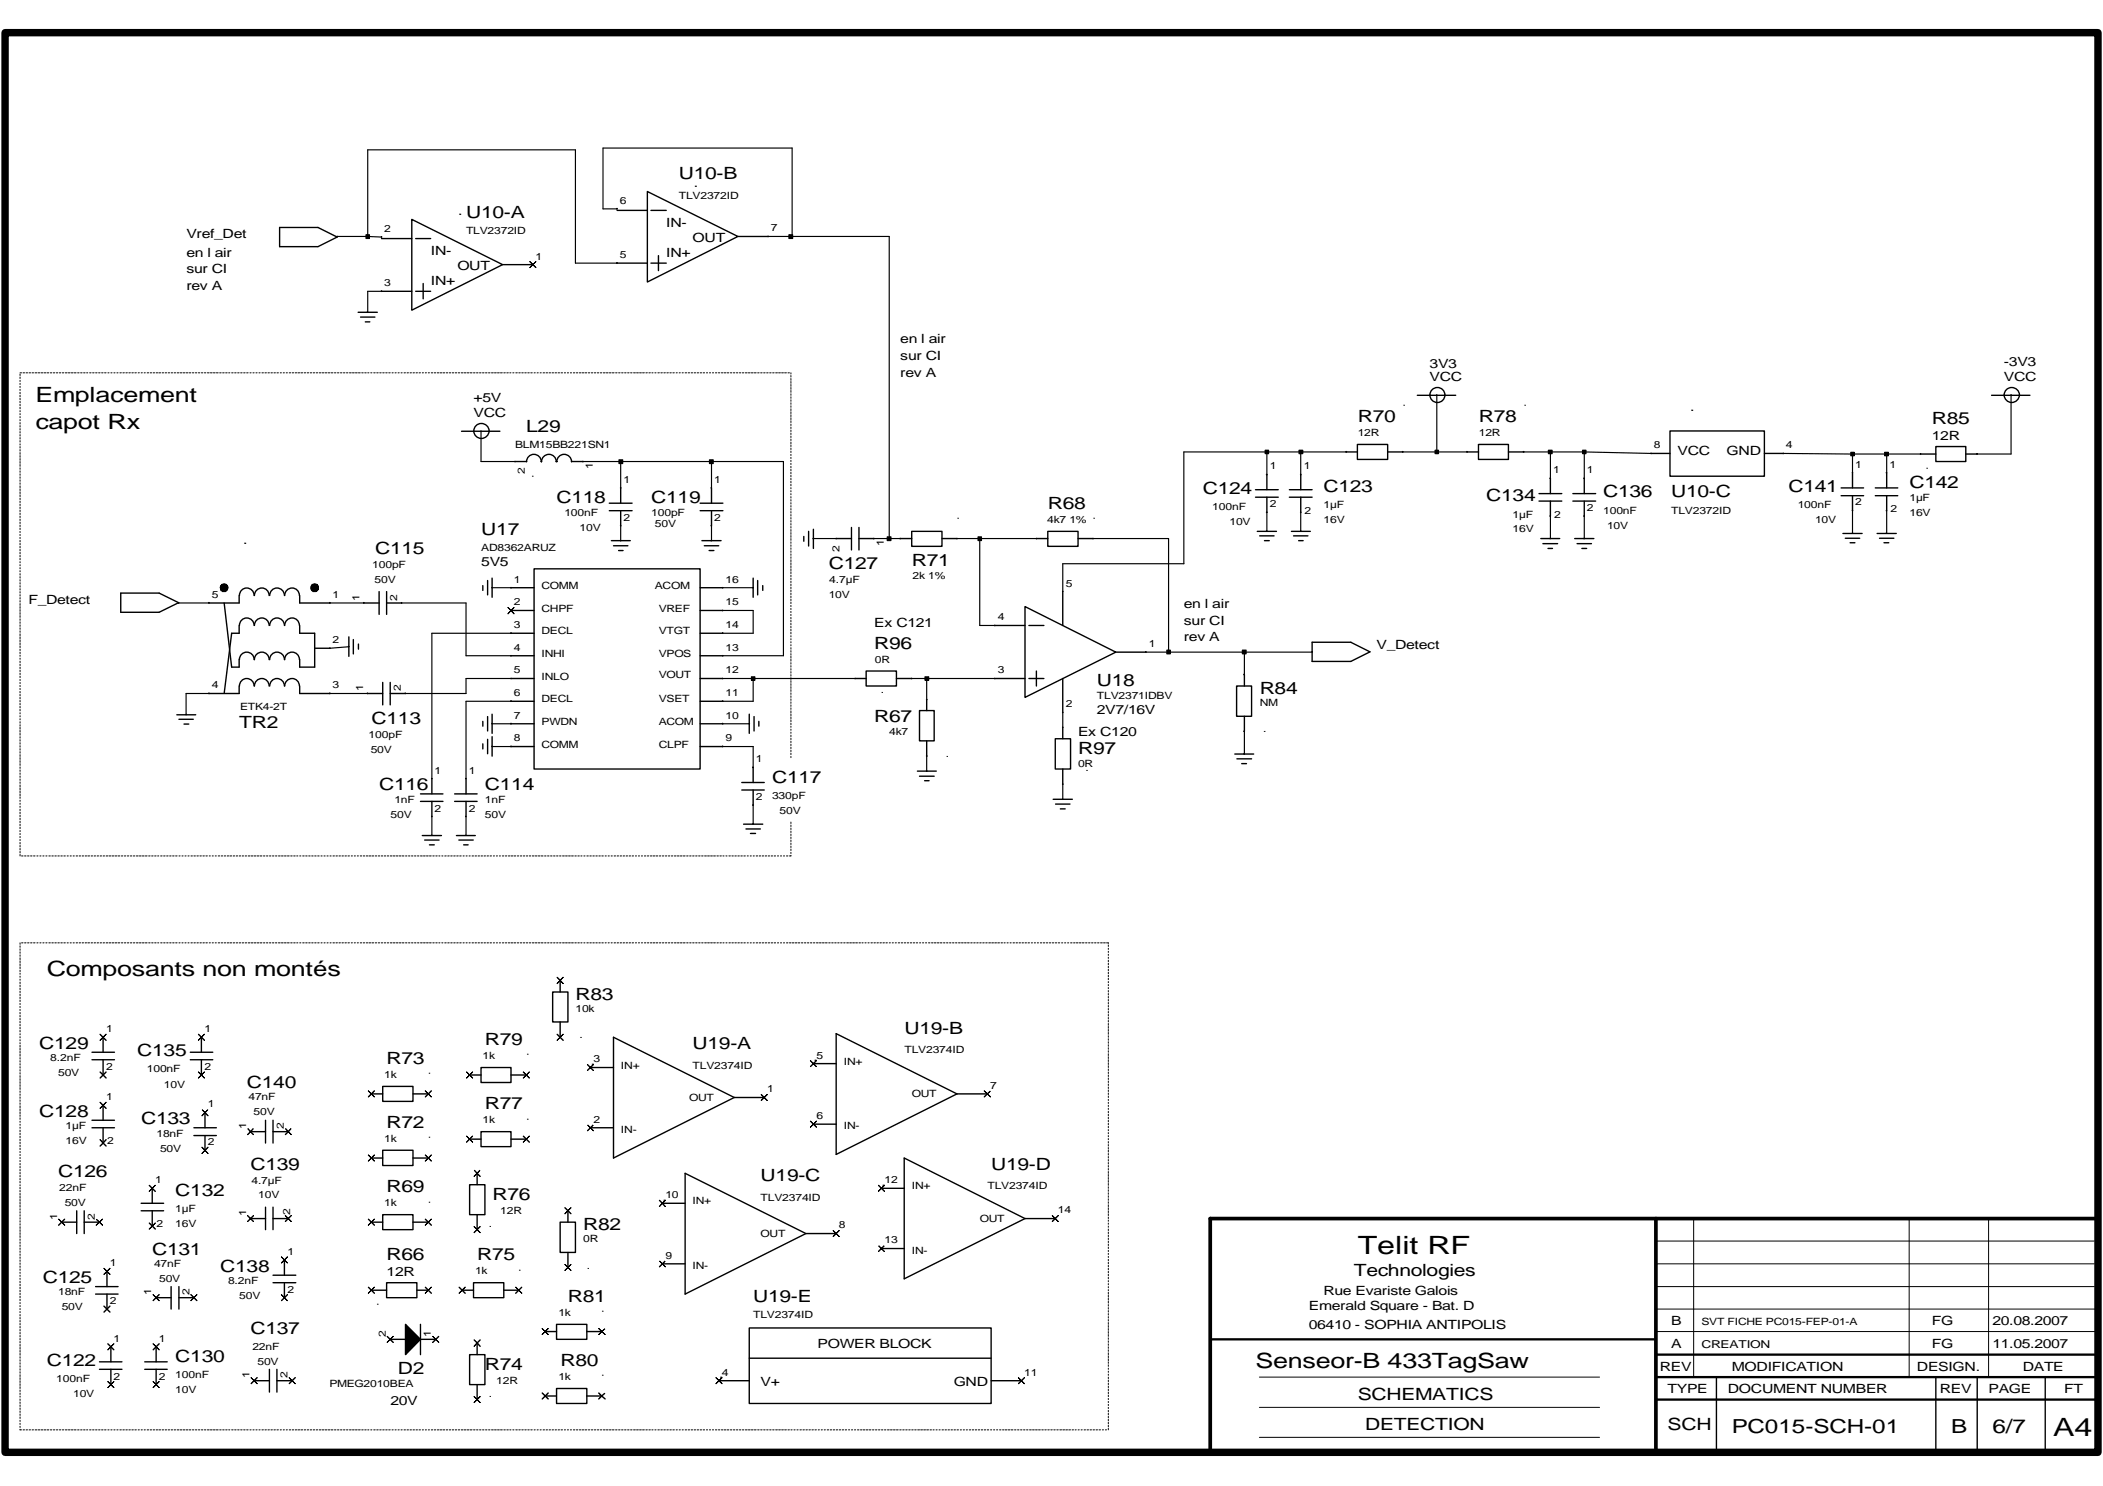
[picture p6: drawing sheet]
<svg xmlns="http://www.w3.org/2000/svg" width="297mm" height="210mm" viewBox="0 0 297 210" stroke-linecap="round" stroke-linejoin="round" font-family="sans-serif">
<defs><g id="words">
<g font-size="3.6">
<text x="191.8" y="177.2">Telit RF</text>
<text x="290" y="202.8">A4</text>
</g>
<g font-size="3">
<text x="5" y="56.7">Emplacement</text>
<text x="5" y="60.7">capot Rx</text>
<text x="6.6" y="137.8">Composants non montés</text>
<text x="177.3" y="193.3">Senseor-B 433TagSaw</text>
</g>
<g font-size="2.7">
<text x="244.6" y="202.4">PC015-SCH-01</text>
<text x="275.6" y="202.4">B</text>
<text x="281.4" y="202.4">6/7</text>
</g>
<g font-size="2.4">
<text x="95.9" y="25.2">U10-B</text>
<text x="65.8" y="30.8">U10-A</text>
<text x="191.8" y="59.6">R70</text>
<text x="208.9" y="59.6">R78</text>
<text x="272.9" y="59.9">R85</text>
<text x="74.3" y="61">L29</text>
<text x="78.6" y="71.1">C118</text>
<text x="92" y="71.1">C119</text>
<text x="148" y="71.9">R68</text>
<text x="169.9" y="69.8">C124</text>
<text x="186.9" y="69.5">C123</text>
<text x="209.9" y="70.8">C134</text>
<text x="226.4" y="70.3">C136</text>
<text x="236" y="70.3">U10-C</text>
<text x="252.6" y="69.5">C141</text>
<text x="269.7" y="69">C142</text>
<text x="68" y="75.6">U17</text>
<text x="53" y="78.3">C115</text>
<text x="117" y="80.4">C127</text>
<text x="128.8" y="79.9">R71</text>
<text x="123.5" y="91.6">R96</text>
<text x="154.9" y="96.9">U18</text>
<text x="177.9" y="98">R84</text>
<text x="33.8" y="102.8">TR2</text>
<text x="52.5" y="102.3">C113</text>
<text x="123.5" y="102">R67</text>
<text x="152.3" y="106.6">R97</text>
<text x="53.5" y="111.6">C116</text>
<text x="68.5" y="111.6">C114</text>
<text x="109" y="110.6">C117</text>
<text x="81.3" y="141.2">R83</text>
<text x="5.5" y="148.2">C129</text>
<text x="19.4" y="149.2">C135</text>
<text x="68.5" y="147.6">R79</text>
<text x="97.8" y="148.2">U19-A</text>
<text x="127.8" y="146">U19-B</text>
<text x="34.9" y="153.7">C140</text>
<text x="54.6" y="150.3">R73</text>
<text x="5.5" y="157.8">C128</text>
<text x="19.9" y="158.8">C133</text>
<text x="54.6" y="159.3">R72</text>
<text x="68.5" y="156.7">R77</text>
<text x="8.2" y="166.3">C126</text>
<text x="35.4" y="165.2">C139</text>
<text x="107.4" y="166.8">U19-C</text>
<text x="140" y="165.2">U19-D</text>
<text x="24.8" y="169">C132</text>
<text x="54.6" y="168.4">R69</text>
<text x="69.6" y="169.5">R76</text>
<text x="82.4" y="173.7">R82</text>
<text x="21.5" y="177.2">C131</text>
<text x="31.1" y="179.6">C138</text>
<text x="54.6" y="178">R66</text>
<text x="67.4" y="178">R75</text>
<text x="6.1" y="181.2">C125</text>
<text x="80.2" y="183.9">R81</text>
<text x="106.4" y="183.9">U19-E</text>
<text x="191.2" y="180.2">Technologies</text>
<text x="35.4" y="188.4">C137</text>
<text x="6.6" y="193">C122</text>
<text x="24.8" y="192.4">C130</text>
<text x="56.2" y="194">D2</text>
<text x="68.5" y="193.5">R74</text>
<text x="79.2" y="193">R80</text>
<text x="191.8" y="197.7">SCHEMATICS</text>
<text x="192.8" y="202">DETECTION</text>
<text x="235.5" y="202">SCH</text>
</g>
<g font-size="1.8">
<text x="98" y="26.4">.</text>
<text x="26.3" y="33.6">Vref_Det</text>
<text x="60.9" y="36">IN-</text>
<text x="64.7" y="30.4">.</text>
<text x="94.1" y="32">IN-</text>
<text x="97.8" y="34.1">OUT</text>
<text x="26.3" y="36.3">en l air</text>
<text x="26.3" y="38.6">sur CI</text>
<text x="26.3" y="41">rev A</text>
<text x="60.9" y="40.3">IN+</text>
<text x="64.6" y="38.1">OUT</text>
<text x="94.1" y="36.3">IN+</text>
<text x="127.2" y="48.5">en l air</text>
<text x="127.2" y="50.8">sur CI</text>
<text x="127.2" y="53.2">rev A</text>
<text x="201.9" y="52">3V3</text>
<text x="201.9" y="53.8">VCC</text>
<text x="283" y="51.7">-3V3</text>
<text x="283" y="53.8">VCC</text>
<text x="66.9" y="56.9">+5V</text>
<text x="66.9" y="58.9">VCC</text>
<text x="238.7" y="58.1">.</text>
<text x="236.9" y="64.3">VCC</text>
<text x="243.9" y="64.3">GND</text>
<text x="272.9" y="62.2">12R</text>
<text x="34.3" y="76.8">.</text>
<text x="68" y="80">5V5</text>
<text x="4" y="85.3">F_Detect</text>
<text x="123.5" y="88.5">Ex C121</text>
<text x="167.2" y="85.9">en l air</text>
<text x="167.2" y="88.2">sur CI</text>
<text x="167.2" y="90.6">rev A</text>
<text x="194.4" y="91.7">V_Detect</text>
<text x="154.9" y="100.8">2V7/16V</text>
<text x="152.3" y="104">Ex C120</text>
<text x="114.9" y="149.9">.</text>
<text x="83.4" y="150.4">.</text>
<text x="124.5" y="167.5">.</text>
<text x="93.6" y="169.6">.</text>
<text x="54.6" y="180.3">12R</text>
<text x="184.9" y="185.1">Emerald Square - Bat. D</text>
<text x="186.9" y="182.9">Rue Evariste Galois</text>
<text x="115.5" y="190.4">POWER BLOCK</text>
<text x="184.9" y="187.7">06410 - SOPHIA ANTIPOLIS</text>
<text x="236" y="187.2">B</text>
<text x="236" y="190.4">A</text>
<text x="272.9" y="190.4">FG</text>
<text x="272.9" y="187.2">FG</text>
<text x="281.4" y="190.4">11.05.2007</text>
<text x="281.4" y="187.2">20.08.2007</text>
<text x="101.6" y="194.6">.</text>
<text x="107.4" y="195.7">V+</text>
<text x="134.7" y="195.7">GND</text>
<text x="234.4" y="193.6">REV</text>
<text x="235.5" y="196.8">TYPE</text>
<text x="244" y="196.8">DOCUMENT NUMBER</text>
<text x="244.6" y="193.6">MODIFICATION</text>
<text x="270.8" y="193.6">DESIGN.</text>
<text x="274" y="196.8">REV</text>
<text x="280.9" y="196.8">PAGE</text>
<text x="285.7" y="193.6">DATE</text>
<text x="291.5" y="196.8">FT</text>
<text x="55.2" y="198.4">20V</text>
</g>
<text font-size="1.5" x="240.3" y="190.4">CREATION</text>
<g font-size="1.4">
<text x="87.5" y="28.8">6</text>
<text x="95.9" y="28.1">TLV2372ID</text>
<text x="54.3" y="32.8">2</text>
<text x="65.8" y="33.1">TLV2372ID</text>
<text x="108.9" y="32.7">7</text>
<text x="54.3" y="40.4">3</text>
<text x="75.6" y="36.7">1</text>
<text x="87.5" y="36.4">5</text>
<text x="198.4" y="57.5" transform="rotate(-90 198.4 57.5)">.</text>
<text x="215.5" y="57.5" transform="rotate(-90 215.5 57.5)">.</text>
<text x="72.8" y="63.2">BLM15BB221SN1</text>
<text x="191.8" y="61.6">12R</text>
<text x="208.9" y="61.6">12R</text>
<text x="233.6" y="63.3">8</text>
<text x="252.3" y="63.3">4</text>
<text x="74.1" y="66.9" transform="rotate(-90 74.1 66.9)">2</text>
<text x="75.4" y="67.5" transform="rotate(-90 75.4 67.5)">.</text>
<text x="83.7" y="66.3" transform="rotate(-90 83.7 66.3)">1</text>
<text x="88.1" y="68.2">1</text>
<text x="100.9" y="68.2">1</text>
<text x="179.4" y="66.3">1</text>
<text x="179.4" y="71.7">2</text>
<text x="184.1" y="66.3">1</text>
<text x="186.9" y="71.7">1µF</text>
<text x="219.4" y="66.8">1</text>
<text x="224.2" y="66.8">1</text>
<text x="253.9" y="71.8">100nF</text>
<text x="262" y="66.1">1</text>
<text x="262" y="71.4">2</text>
<text x="266.9" y="66.1">1</text>
<text x="269.7" y="70.7">1µF</text>
<text x="272.3" y="66.4" transform="rotate(-90 272.3 66.4)">.</text>
<text x="68" y="77.9">AD8362ARUZ</text>
<text x="79.7" y="72.9">100nF</text>
<text x="81.9" y="75">10V</text>
<text x="88.1" y="73.5">2</text>
<text x="92" y="72.9">100pF</text>
<text x="92.5" y="74.5">50V</text>
<text x="100.9" y="73.5">2</text>
<text x="118.6" y="77.9" transform="rotate(-90 118.6 77.9)">2</text>
<text x="124.8" y="77.1" transform="rotate(-90 124.8 77.1)">1</text>
<text x="135.4" y="73.4" transform="rotate(-90 135.4 73.4)">.</text>
<text x="147.9" y="73.8">4k7 1%</text>
<text x="154.6" y="73.4" transform="rotate(-90 154.6 73.4)">.</text>
<text x="171.2" y="72">100nF</text>
<text x="173.6" y="74.2">10V</text>
<text x="184.3" y="72.6">2</text>
<text x="186.9" y="73.9">16V</text>
<text x="213.7" y="73.1">1µF</text>
<text x="213.7" y="75.2">16V</text>
<text x="219.5" y="73.1">2</text>
<text x="224.2" y="72.2">2</text>
<text x="226.4" y="72.6">100nF</text>
<text x="227" y="74.7">10V</text>
<text x="236" y="72.6">TLV2372ID</text>
<text x="256.4" y="73.9">10V</text>
<text x="267" y="72.3">2</text>
<text x="269.7" y="72.9">16V</text>
<text x="52.6" y="80.2">100pF</text>
<text x="52.9" y="82.4">50V</text>
<text x="72.6" y="82.3">1</text>
<text x="76.5" y="83.2">COMM</text>
<text x="92.5" y="83.2">ACOM</text>
<text x="102.5" y="82.3">16</text>
<text x="117.1" y="82.4">4.7µF</text>
<text x="128.9" y="81.8">2k 1%</text>
<text x="150.5" y="82.8">5</text>
<text x="29.9" y="84.5">5</text>
<text x="47" y="84.5">1</text>
<text x="50.8" y="84.8" transform="rotate(-90 50.8 84.8)">1</text>
<text x="56.1" y="84.8" transform="rotate(-90 56.1 84.8)">2</text>
<text x="72.6" y="85.5">2</text>
<text x="72.6" y="88.7">3</text>
<text x="76.5" y="86.4">CHPF</text>
<text x="76.5" y="89.6">DECL</text>
<text x="93" y="86.4">VREF</text>
<text x="93" y="89.6">VTGT</text>
<text x="102.5" y="88.7">14</text>
<text x="102.5" y="85.5">15</text>
<text x="117" y="84.5">10V</text>
<text x="140.9" y="87.6">4</text>
<text x="47" y="90.8">2</text>
<text x="72.6" y="91.9">4</text>
<text x="72.6" y="95.1">5</text>
<text x="76.5" y="92.8">INHI</text>
<text x="93" y="95.8">VOUT</text>
<text x="93" y="92.8">VPOS</text>
<text x="102.5" y="95.1">12</text>
<text x="102.5" y="91.9">13</text>
<text x="123.6" y="93.6">0R</text>
<text x="140.9" y="95.1">3</text>
<text x="162.3" y="91.4">1</text>
<text x="29.9" y="97.2">4</text>
<text x="33.9" y="100.3">ETK4-2T</text>
<text x="47" y="97.2">3</text>
<text x="51.3" y="97.6" transform="rotate(-90 51.3 97.6)">1</text>
<text x="56.6" y="97.6" transform="rotate(-90 56.6 97.6)">2</text>
<text x="72.6" y="98.3">6</text>
<text x="72.6" y="101.5">7</text>
<text x="76.5" y="99.2">DECL</text>
<text x="76.5" y="96">INLO</text>
<text x="93" y="99.2">VSET</text>
<text x="102.5" y="101.5">10</text>
<text x="102.5" y="98.3">11</text>
<text x="124.4" y="97.8">.</text>
<text x="150.5" y="99.9">2</text>
<text x="154.9" y="98.7">TLV2371IDBV</text>
<text x="177.9" y="99.8">NM</text>
<text x="52.1" y="104.2">100pF</text>
<text x="52.4" y="106.4">50V</text>
<text x="72.6" y="104.7">8</text>
<text x="76.5" y="105.6">COMM</text>
<text x="76.5" y="102.4">PWDN</text>
<text x="93" y="105.6">CLPF</text>
<text x="93" y="102.4">ACOM</text>
<text x="102.5" y="104.7">9</text>
<text x="106.8" y="107.7">1</text>
<text x="125.6" y="103.8">4k7</text>
<text x="133.6" y="107">.</text>
<text x="178.4" y="103.5">.</text>
<text x="55.7" y="113.4">1nF</text>
<text x="61.4" y="109.3">1</text>
<text x="66.2" y="109.3">1</text>
<text x="68.5" y="113.4">1nF</text>
<text x="106.8" y="113">2</text>
<text x="109" y="112.9">330pF</text>
<text x="152.3" y="108.3">0R</text>
<text x="153.3" y="108.8">.</text>
<text x="55.2" y="115.5">50V</text>
<text x="61.4" y="114.6">2</text>
<text x="66.2" y="114.6">2</text>
<text x="68.5" y="115.5">50V</text>
<text x="110.1" y="115">50V</text>
<text x="81.3" y="143">10k</text>
<text x="7.1" y="149.9">8.2nF</text>
<text x="15" y="145.8">1</text>
<text x="28.9" y="145.8">1</text>
<text x="68.2" y="149.6">1k</text>
<text x="74.6" y="149.2" transform="rotate(-90 74.6 149.2)">.</text>
<text x="81.9" y="146.7">.</text>
<text x="115.3" y="149.5">5</text>
<text x="127.8" y="148.8">TLV2374ID</text>
<text x="8.2" y="152">50V</text>
<text x="15" y="155.4">1</text>
<text x="15" y="151.1">2</text>
<text x="20.7" y="151.5">100nF</text>
<text x="23.2" y="153.6">10V</text>
<text x="28.9" y="151.1">2</text>
<text x="35.1" y="155.4">47nF</text>
<text x="54.3" y="152.2">1k</text>
<text x="60.7" y="151.8" transform="rotate(-90 60.7 151.8)">.</text>
<text x="83.8" y="150">3</text>
<text x="87.7" y="151">IN+</text>
<text x="97.3" y="155.5">OUT</text>
<text x="97.8" y="151">TLV2374ID</text>
<text x="108.4" y="154.3">1</text>
<text x="119.2" y="150.4">IN+</text>
<text x="128.8" y="155">OUT</text>
<text x="139.9" y="153.8">7</text>
<text x="9.3" y="159.5">1µF</text>
<text x="9.3" y="161.6">16V</text>
<text x="15.2" y="161.6">2</text>
<text x="22.1" y="160.6">18nF</text>
<text x="29.4" y="156.4">1</text>
<text x="29.4" y="161.8">2</text>
<text x="34.8" y="159.5" transform="rotate(-90 34.8 159.5)">1</text>
<text x="35.8" y="157.6">50V</text>
<text x="40.1" y="159.5" transform="rotate(-90 40.1 159.5)">2</text>
<text x="54.3" y="161.3">1k</text>
<text x="60.7" y="161" transform="rotate(-90 60.7 161)">.</text>
<text x="68.2" y="158.7">1k</text>
<text x="74.6" y="158.3" transform="rotate(-90 74.6 158.3)">.</text>
<text x="83.8" y="158.6">2</text>
<text x="87.7" y="160">IN-</text>
<text x="115.3" y="158.1">6</text>
<text x="119.2" y="159.5">IN-</text>
<text x="21.9" y="167.1">1</text>
<text x="22.6" y="162.7">50V</text>
<text x="35.5" y="167.2">4.7µF</text>
<text x="124.9" y="167.1">12</text>
<text x="8.1" y="172.3" transform="rotate(-90 8.1 172.3)">1</text>
<text x="8.4" y="168.2">22nF</text>
<text x="9.1" y="170.4">50V</text>
<text x="13.4" y="172.3" transform="rotate(-90 13.4 172.3)">2</text>
<text x="22.1" y="173.4">2</text>
<text x="24.8" y="171.2">1µF</text>
<text x="24.8" y="173.4">16V</text>
<text x="34.8" y="171.7" transform="rotate(-90 34.8 171.7)">1</text>
<text x="36.5" y="169.3">10V</text>
<text x="41" y="171.6" transform="rotate(-90 41 171.6)">2</text>
<text x="54.3" y="170.4">1k</text>
<text x="60.7" y="170" transform="rotate(-90 60.7 170)">.</text>
<text x="69" y="173.4">.</text>
<text x="70.7" y="171.4">12R</text>
<text x="94" y="169.2">10</text>
<text x="97.8" y="170.1">IN+</text>
<text x="107.4" y="169.6">TLV2374ID</text>
<text x="118.5" y="173.5">8</text>
<text x="128.8" y="168">IN+</text>
<text x="138.4" y="172.6">OUT</text>
<text x="139.5" y="168">TLV2374ID</text>
<text x="149.4" y="171.4">14</text>
<text x="15.5" y="178.8">1</text>
<text x="21.8" y="178.9">47nF</text>
<text x="40.6" y="177.2">1</text>
<text x="73.5" y="179.6" transform="rotate(-90 73.5 179.6)">.</text>
<text x="82.4" y="175.5">0R</text>
<text x="82.9" y="179.2">.</text>
<text x="94" y="177.8">9</text>
<text x="97.8" y="179.2">IN-</text>
<text x="107.4" y="174.7">OUT</text>
<text x="124.9" y="175.6">13</text>
<text x="128.8" y="177.1">IN-</text>
<text x="8.2" y="183">18nF</text>
<text x="8.7" y="185.1">50V</text>
<text x="15.5" y="184.2">2</text>
<text x="21.4" y="183" transform="rotate(-90 21.4 183)">1</text>
<text x="22.5" y="181">50V</text>
<text x="26.8" y="183" transform="rotate(-90 26.8 183)">2</text>
<text x="32.2" y="181.4">8.2nF</text>
<text x="33.8" y="183.5">50V</text>
<text x="40.6" y="182.6">2</text>
<text x="53.5" y="184.5" transform="rotate(-90 53.5 184.5)">.</text>
<text x="67.1" y="180">1k</text>
<text x="78.9" y="185.8">1k</text>
<text x="85.3" y="185.5" transform="rotate(-90 85.3 185.5)">.</text>
<text x="16" y="189.5">1</text>
<text x="22.4" y="189.5">1</text>
<text x="35.6" y="190.6">22nF</text>
<text x="54.5" y="188.8" transform="rotate(-90 54.5 188.8)">2</text>
<text x="60.9" y="188.8" transform="rotate(-90 60.9 188.8)">1</text>
<text x="106.4" y="186.2">TLV2374ID</text>
<text x="240.3" y="187.2">SVT FICHE PC015-FEP-01-A</text>
<text x="8" y="195.2">100nF</text>
<text x="10.3" y="197.4">10V</text>
<text x="16" y="194.9">2</text>
<text x="22.4" y="194.9">2</text>
<text x="24.8" y="196.8">10V</text>
<text x="24.8" y="194.7">100nF</text>
<text x="35.3" y="194.7" transform="rotate(-90 35.3 194.7)">1</text>
<text x="36.4" y="192.8">50V</text>
<text x="40.6" y="194.7" transform="rotate(-90 40.6 194.7)">2</text>
<text x="46.5" y="196">PMEG2010BEA</text>
<text x="69" y="197.4">.</text>
<text x="70.1" y="195.5">12R</text>
<text x="78.9" y="194.9">1k</text>
<text x="85.3" y="194.5" transform="rotate(-90 85.3 194.5)">.</text>
<text x="101.9" y="194.3">4</text>
<text x="144.6" y="194.3">11</text>
</g>
</g></defs>
<g fill="none" stroke="#000" stroke-width=".16">
<path d="M47.7 33.4h4.2M51.9 33.4l2 .1M51.9 33.4v-12.2h29.4v16h5.9M87.2 29.5h-2v-8.6h26.7v12.5M108.5 33.4h17.1v42.7M53.9 41.1h-2v3M202.9 55.8v8M284.1 55.8v8.3h-4.8M67.9 60.9v4.3h4.9M82.3 65.2h28.4v27.4h-8.6M87.7 65.2v3.7M87.7 74.3v2.1"/>
<path d="M100.5 65.2v3.7M100.5 74.3v2.1M114.9 76.1h3.2M123.4 76.1h3.8M135.2 76.1h11.2M138.4 76.1v12.2h2.1M154.4 76.1h10.7v16M178.9 63.8v3.3M178.9 72.4v2.7M183.7 63.8v3.3M183.7 72.4v2.7M190.2 63.8h-23v15.8h-17.1v4"/>
<path d="M198.2 63.8h9M215.2 63.8h8.6M219 63.8v3.8M219 72.9v3.2M223.8 63.8v3.8M223.8 72.9v3.2M223.8 63.8l9.4 .3M251.9 64.1h9.8M261.7 64.1h9.6M261.7 64.1v2.7M261.7 72.1v3.3M266.5 64.1v2.7"/>
<path d="M266.5 72.1v3.3M25.3 85.2h4.2M29.5 98h-3.2v3M46.6 85.2h4.8M46.6 98h5.3M49.3 91.4l-2.7 .2M56.7 85.2h9.1v7.4h6.4M69.5 83h2.7M72.2 95.8h-6.4v2.2h-8.5M72.2 89.5h-11.2v20.5M72.2 99.1h-6.4v10.9M102.1 86.2h4.3v3.3h-4.3"/>
<path d="M102.1 95.8h18.7M102.1 83h4.3M106.4 95.8v3.3h-4.3M128.8 95.8h11.7M130.9 95.8v3M161.9 92.1h23.4M175.8 92.1v3.2M61 115.4v2.6M65.8 115.4v2.6M69.5 105.5h2.7M69.5 102.2h2.7M102.1 105.5h4.3v2.9"/>
<path d="M102.1 102.2h3.7M106.4 113.7v2.7M130.9 106.8v2.1M150.1 100.7v2M150.1 110.8v2.1M175.8 103.3v3.2"/>
</g>
<path d="M233.9 172.1v32.5M296.3 172.1h-125.4v33" fill="none" stroke="#000" stroke-width=".52"/>
<g fill="none" stroke="#000" stroke-width=".14">
<path d="M47.6 33.4h.1zM51.7 33.1h.5v.6h-.5zM53.8 33.4l.1 .1zM74.8 37l.5 .4 .4-.4-.4 .4 .4 .4-.4-.4-.5 .4 .5-.4zM87.1 37.1l.1 .1zM87.1 29.4l.1 .1zM108.5 33.4h.1M111.4 33.1h.6v.6h-.6zM2.8 52.8v.2M2.8 53.3v.2M2.8 53.7v.2M2.8 54.1v.2"/>
<path d="M2.8 54.6v.1M2.8 55v.2M2.8 55.4v.2M2.8 55.8v.2M2.8 56.3v.2M2.8 56.7v.2M2.8 57.1v.2M2.8 57.5v.2M2.8 58v.2M2.8 58.4v.2M2.8 58.8v.2M2.8 59.3v.1"/>
<path d="M2.8 59.7v.2M2.8 52.7h.2M3.3 52.7h.2M3.7 52.7h.2M4.1 52.7h.2M4.5 52.7h.2M4.9 52.7h.3M5.4 52.7h.2M5.8 52.7h.3M6.2 52.7h.3M6.6 52.7h.3M7.1 52.7h.2"/>
<path d="M7.5 52.7h.2M8 52.7h.2M8.4 52.7h.2M8.8 52.7h.2M9.2 52.7h.3M9.6 52.7h.3M10.1 52.7h.2M10.5 52.7h.2M11 52.7h.2M11.4 52.7h.2M11.8 52.7h.2M12.2 52.7h.2"/>
<path d="M12.7 52.7h.2M13.1 52.7h.2M13.5 52.7h.2M13.9 52.7h.2M14.3 52.7h.3M14.8 52.7h.2M15.2 52.7h.2M15.7 52.7h.1M16.1 52.7h.2M16.5 52.7h.2M16.9 52.7h.2M17.4 52.7h.2"/>
<path d="M17.8 52.7h.2M18.2 52.7h.2M18.6 52.7h.2M19 52.7h.3M19.5 52.7h.2M19.9 52.7h.2M20.4 52.7h.1M20.8 52.7h.2M21.2 52.7h.2M21.6 52.7h.2M22.1 52.7h.2M22.4 52.7h.3"/>
<path d="M22.9 52.7h.2M23.3 52.7h.2M23.7 52.7h.3M24.2 52.7h.2M24.6 52.7h.2M25 52.7h.3M25.4 52.7h.3M25.9 52.7h.2M26.3 52.7h.2M26.7 52.7h.3M27.2 52.7h.2M27.6 52.7h.2"/>
<path d="M28 52.7h.2M28.4 52.7h.3M28.9 52.7h.2M29.3 52.7h.2M29.7 52.7h.3M30.1 52.7h.3M30.6 52.7h.2M31 52.7h.2M31.5 52.7h.2M31.9 52.7h.2M32.3 52.7h.2M32.7 52.7h.2"/>
<path d="M33.1 52.7h.3M33.6 52.7h.2M34 52.7h.2M34.4 52.7h.2M34.8 52.7h.2M35.3 52.7h.2M35.7 52.7h.2M36.1 52.7h.2M36.6 52.7h.1M37 52.7h.2M37.4 52.7h.2M37.8 52.7h.3"/>
<path d="M38.3 52.7h.2M38.7 52.7h.2M39.1 52.7h.2M39.6 52.7h.1M40 52.7h.2M40.4 52.7h.2M40.8 52.7h.3M41.3 52.7h.2M41.7 52.7h.2M42.1 52.7h.2M42.5 52.7h.3M43 52.7h.2"/>
<path d="M43.4 52.7h.2M43.8 52.7h.2M44.2 52.7h.2M44.7 52.7h.2M45.1 52.7h.2M45.5 52.7h.3M45.9 52.7h.3M46.4 52.7h.2M46.8 52.7h.2M47.2 52.7h.3M47.7 52.7h.2M48.1 52.7h.2"/>
<path d="M48.5 52.7h.2M48.9 52.7h.2M49.4 52.7h.2M49.8 52.7h.2M50.2 52.7h.3M50.6 52.7h.3M51.1 52.7h.2M51.5 52.7h.2M51.9 44.1h.1M51.9 52.7h.2M52.4 52.7h.1M52.8 52.7h.2"/>
<path d="M53.2 52.7h.2M53.6 52.7h.2M53.8 41.1l.1 .1zM54.1 52.7h.2M54.5 52.7h.2M54.9 52.7h.2M55.4 52.7h.1M55.8 52.7h.2M56.2 52.7h.2M56.6 52.7h.2M57.1 52.7h.2M57.5 52.7h.2"/>
<path d="M57.9 52.7h.2M58.3 52.7h.2M58.8 52.7h.2M59.2 52.7h.2M59.6 52.7h.2M60.1 52.7h.1M60.5 52.7h.2M60.9 52.7h.2M61.3 52.7h.2M61.8 52.7h.2M62.1 52.7h.3M62.6 52.7h.2"/>
<path d="M63 52.7h.2M63.5 52.7h.2M63.9 52.7h.2M64.3 52.7h.2M64.7 52.7h.2M65.1 52.7h.3M65.6 52.7h.2M66 52.7h.2M66.4 52.7h.3M66.9 52.7h.2M67.3 52.7h.2M67.7 52.7h.2"/>
<path d="M68.2 52.7h.2M68.6 52.7h.2M69 52.7h.2M69.4 52.7h.3M69.8 52.7h.3M70.3 52.7h.2M70.7 52.7h.2M71.2 52.7h.2M71.6 52.7h.2M72 52.7h.2M72.4 52.7h.2M72.9 52.7h.2"/>
<path d="M73.3 52.7h.2M73.7 52.7h.2M74.1 52.7h.2M74.5 52.7h.3M75 52.7h.2M75.4 52.7h.2M75.9 52.7h.1M76.3 52.7h.2M76.7 52.7h.2M77.1 52.7h.2M77.6 52.7h.2M78 52.7h.2"/>
<path d="M78.4 52.7h.2M78.8 52.7h.2M79.2 52.7h.3M79.7 52.7h.2M80.1 52.7h.2M80.6 52.7h.1M81 52.7h.2M81.4 52.7h.2M81.8 52.7h.2M82.2 52.7h.3M82.6 52.7h.3M83.1 52.7h.2"/>
<path d="M83.5 52.7h.2M83.9 52.7h.3M84.4 52.7h.2M84.8 52.7h.2M85.2 52.7h.3M85.6 52.7h.3M86.1 52.7h.2M86.5 52.7h.2M86.9 52.7h.3M87.4 52.7h.2M87.8 52.7h.2M88.2 52.7h.2"/>
<path d="M88.6 52.7h.3M89.1 52.7h.2M89.5 52.7h.2M89.9 52.7h.3M90.3 52.7h.3M90.8 52.7h.2M91.2 52.7h.2M91.6 52.7h.3M92.1 52.7h.1M92.5 52.7h.2M92.9 52.7h.2M93.3 52.7h.3"/>
<path d="M93.8 52.7h.2M94.2 52.7h.2M94.6 52.7h.2M95 52.7h.2M95.5 52.7h.2M95.9 52.7h.2M96.3 52.7h.2M96.8 52.7h.2M97.2 52.7h.2M97.6 52.7h.2M98 52.7h.3M98.5 52.7h.2"/>
<path d="M98.9 52.7h.2M99.3 52.7h.2M99.8 52.7h.1M100.2 52.7h.2M100.6 52.7h.2M101 52.7h.3M101.5 52.7h.2M101.9 52.7h.2M102.3 52.7h.2M102.7 52.7h.3M103.2 52.7h.2M103.6 52.7h.2"/>
<path d="M104 52.7h.2M104.4 52.7h.2M104.9 52.7h.2M105.3 52.7h.2M105.7 52.7h.3M106.1 52.7h.3M106.5 52.7h.3M107 52.7h.2M107.4 52.7h.3M107.9 52.7h.2M108.3 52.7h.2M108.7 52.7h.2"/>
<path d="M109.1 52.7h.2M109.6 52.7h.2M110 52.7h.2M110.4 52.7h.3M110.8 52.7h.3M111.3 52.7h.2M111.7 52.7v.1M111.7 53v.3M111.7 53.5v.2M111.7 53.9v.2M111.7 54.3v.3M111.7 54.7v.3"/>
<path d="M111.7 55.2v.2M111.7 55.6v.2M111.7 56v.3M111.7 56.5v.2M111.7 56.9v.2M111.7 57.3v.2M111.7 57.7v.3M111.7 58.2v.2M111.7 58.6v.2M111.7 59v.3M111.7 59.4v.3M111.7 59.9v.2"/>
<path d="M202.9 55.8v.1zM284 55.8l.1 .1zM2.8 60.1v.2M2.8 60.5v.2M2.8 61v.2M2.8 61.4v.2M2.8 61.8v.2M2.8 62.2v.2M2.8 62.7v.2M2.8 63.1v.2M2.8 63.5v.2M2.8 63.9v.3"/>
<path d="M2.8 64.3v.3M2.8 64.8v.2M2.8 65.2v.2M2.8 65.6v.3M2.8 66.1v.2M2.8 66.5v.2M2.8 66.9v.2M2.8 67.4v.2M2.8 67.8v.2M2.8 68.2v.2M2.8 68.6v.3M2.8 69v.3"/>
<path d="M2.8 69.5v.2M2.8 69.9v.2M2.8 70.4v.2M2.8 70.8v.2M2.8 71.2v.2M2.8 71.6v.2M2.8 72.1v.2M2.8 72.5v.2M2.8 72.9v.2M2.8 73.3v.2M2.8 73.7v.3M2.8 74.2v.2"/>
<path d="M2.8 74.6v.2M2.8 75.1v.1M2.8 75.5v.1M2.8 75.9v.2M2.8 76.3v.2M2.8 76.8v.2M2.8 77.2v.2M2.8 77.6v.2M2.8 78v.2M2.8 78.4v.3M2.8 78.9v.2M2.8 79.3v.2"/>
<path d="M2.8 79.8v.1M67.9 60.9l.1 .1zM72.7 65.2h.1zM82.3 65.2h.1zM87.4 64.9h.6v.6h-.6zM87.6 76.3l.1 .1zM87.6 68.9h.1zM87.6 74.2l.1 .1zM100.2 64.9h.5v.6h-.5zM100.4 74.3h.1zM100.4 76.3l.1 .1zM100.4 68.9h.1z"/>
<path d="M111.7 60.3v.2M111.7 60.7v.3M111.7 61.2v.2M111.7 61.6v.2M111.7 62v.2M111.7 62.4v.3M111.7 62.9v.2M111.7 63.3v.2M111.7 63.7v.2M111.7 64.2v.1M111.7 64.6v.2M111.7 65v.2"/>
<path d="M111.7 65.4v.2M111.7 65.9v.2M111.7 66.3v.2M111.7 66.7v.2M111.7 67.1v.3M111.7 67.6v.2M111.7 68v.2M111.7 68.4v.2M111.7 68.9v.1M111.7 69.3v.2M111.7 69.7v.2M111.7 70.1v.3"/>
<path d="M111.7 70.6v.2M111.7 71v.2M111.7 71.4v.2M111.7 71.8v.3M111.7 72.3v.2M111.7 72.7v.2M111.7 73.1v.2M111.7 73.5v.2M111.7 74v.2M111.7 74.4v.2M111.7 74.8v.3M111.7 75.2v.3"/>
<path d="M111.7 75.6v.3M111.7 76.1v.2M111.7 76.5v.3M111.7 77v.2M111.7 77.4v.2M111.7 77.8v.2M111.7 78.2v.2M111.7 78.7v.2M111.7 79.1v.2M111.7 79.5v.3M111.7 79.9v.3M114.8 76l.1 .1z"/>
<path d="M118.1 76v.1zM123.4 76l.1 .1zM125.3 75.8h.6v.6h-.6zM127.1 76l.1 .1zM135.1 76l.1 .1zM138.1 75.8h.5v.6h-.5zM146.3 76l.1 .1zM154.3 76l.1 .1zM178.7 63.6h.5v.5h-.5zM178.9 75h.1zM178.9 67h.1l-.1 .1zM178.9 72.3h.1z"/>
<path d="M183.5 63.6h.5v.5h-.5zM183.7 75l.1 .1zM183.7 67v.1zM183.7 72.3l.1 .1zM190.1 63.8h.1v.1zM198.1 63.8l.1 .1zM202.7 63.6h.5v.5h-.5zM207.2 63.8v.1zM215.1 63.8h.2l-.1 .1zM218.7 63.6h.5v.5h-.5zM218.9 76l.1 .1zM218.9 67.5l.1 .1z"/>
<path d="M218.9 72.9h.1zM223.5 63.6h.5v.5h-.5zM223.7 76l.1 .1zM223.7 67.5l.1 .1zM223.7 72.9h.1zM233.2 64l.1 .1zM251.8 64l.1 .1zM261.4 63.9h.5v.5h-.5zM261.6 75.3h.1zM261.6 66.7l.1 .1zM261.6 72.1h.1zM266.2 63.9h.5v.5h-.5z"/>
<path d="M266.4 75.3h.1zM266.4 66.8h.1zM266.4 72.1l.1 .1zM271.2 64.1l.1 .1zM279.2 64.1h.1v.1zM2.8 80.2v.1M2.8 80.6v.2M2.8 81v.2M2.8 81.4v.3M2.8 81.9v.2M2.8 82.3v.2M2.8 82.7v.2"/>
<path d="M2.8 83.1v.3M2.8 83.6v.2M2.8 84v.2M2.8 84.4v.2M2.8 84.8v.2M2.8 85.3v.2M2.8 85.7v.2M2.8 86.1v.3M2.8 86.5v.3M2.8 87v.2M2.8 87.4v.2M2.8 87.8v.3"/>
<path d="M2.8 88.3v.2M2.8 88.7v.2M2.8 89.1v.2M2.8 89.5v.3M2.8 90v.2M2.8 90.4v.2M2.8 90.8v.3M2.8 91.2v.3M2.8 91.7v.2M2.8 92.1v.2M2.8 92.5v.2M2.8 93v.1"/>
<path d="M2.8 93.4v.2M2.8 93.8v.2M2.8 94.2v.2M2.8 94.7v.2M2.8 95.1v.2M2.8 95.5v.2M2.8 96v.1M2.8 96.4v.2M2.8 96.8v.2M2.8 97.2v.2M2.8 97.7v.2M2.8 98.1v.2"/>
<path d="M2.8 98.5v.2M2.8 98.9v.2M2.8 99.4v.2M2.8 99.8v.2M25.2 85.1v.1zM29.5 97.9v.1zM29.5 85.1v.1zM31.1 82.9h1.1v.2h-1.1zM31.2 83.1h.9v.2h-.9zM31.2 82.7h.9v.2h-.9zM31.2 83.2h.8v.2h-.8zM31.3 82.5h.7v.2h-.7z"/>
<path d="M31.4 83.4h.5v.2h-.5zM43.9 83.1h1.1v.2h-1.1zM43.9 82.9h1.1v.2h-1.1zM44 82.7h.9v.2h-.9zM44 83.2h.9v.2h-.9zM44.1 82.5h.7v.2h-.7zM44.2 83.4h.5v.2h-.5zM46.5 85.1h.1v.1zM46.5 97.9l.1 .1zM46.5 91.5l.1 .1zM49.2 91.3h.1l-.1 .1zM51.4 85.1v.1z"/>
<path d="M51.9 97.9v.1zM56.7 85.1v.1zM57.2 97.9l.1 .1zM69.5 83v.1zM71.8 85.8l.4 .4 .4-.4-.4 .4 .4 .5-.4-.5-.4 .5 .4-.5zM72.1 83l.1 .1zM72.1 89.4l.1 .1zM72.1 92.6h.1zM72.1 95.8l.1 .1zM72.1 99l.1 .1zM102 99l.1 .1zM102 89.4l.1 .1z"/>
<path d="M102 95.8l.1 .1zM102 92.6h.1zM102 86.2l.1 .1zM102 83l.1 .1zM106.1 95.6h.5v.5h-.5zM106.3 83h.1zM111.7 80.3v.3M111.7 80.8v.2M111.7 81.2v.2M111.7 81.7v.2M111.7 82.1v.2M111.7 82.5v.2"/>
<path d="M111.7 82.9v.2M111.7 83.4v.2M111.7 83.8v.2M111.7 84.2v.2M111.7 84.6v.2M111.7 85v.3M111.7 85.5v.2M111.7 85.9v.2M111.7 86.4v.1M111.7 86.8v.2M111.7 87.2v.2M111.7 87.6v.2"/>
<path d="M111.7 88.1v.2M111.7 88.5v.2M111.7 88.9v.2M111.7 89.3v.2M111.7 89.8v.2M111.7 90.2v.2M111.7 90.6v.2M111.7 91.1v.1M111.7 91.5v.2M111.7 91.9v.2M111.7 92.3v.2M111.7 92.7v.3"/>
<path d="M111.7 93.1v.3M111.7 93.6v.2M111.7 94v.2M111.7 94.4v.3M111.7 94.9v.2M111.7 95.3v.2M111.7 95.7v.3M111.7 96.1v.3M111.7 96.6v.2M111.7 97v.2M111.7 97.4v.3M111.7 97.9v.2"/>
<path d="M111.7 98.3v.2M111.7 98.7v.2M111.7 99.1v.3M111.7 99.6v.2M111.7 100v.2M120.7 95.8h.1zM128.7 95.8h.1zM130.6 95.6h.6v.5h-.6zM130.9 98.8h.1M140.5 95.8v.1zM140.5 88.3v.1zM150.1 83.5v.1z"/>
<path d="M161.8 92.1h.1zM164.8 91.8h.5v.6h-.5zM175.5 91.8h.5v.6h-.5zM175.7 95.2l.1 .1zM185.3 92.1h.1zM2.8 100.2v.2M2.8 100.7v.1M2.8 101.1v.2M2.8 101.5v.2M2.8 101.9v.3M2.8 102.4v.2M2.8 102.7v.3"/>
<path d="M2.8 103.2v.2M2.8 103.6v.2M2.8 104.1v.2M2.8 104.5v.2M2.8 104.9v.2M2.8 105.3v.2M2.8 105.7v.3M2.8 106.2v.2M2.8 106.6v.2M2.8 107v.3M2.8 107.4v.3M2.8 107.9v.2"/>
<path d="M2.8 108.3v.2M2.8 108.8v.2M2.8 109.2v.2M2.8 109.6v.2M2.8 110v.2M2.8 110.4v.3M2.8 110.9v.2M2.8 111.3v.2M2.8 111.7v.3M2.8 112.1v.3M2.8 112.6v.2M2.8 113v.2"/>
<path d="M2.8 113.5v.1M2.8 113.9v.1M2.8 114.3v.2M2.8 114.7v.2M2.8 115.1v.3M2.8 115.6v.2M2.8 116v.2M2.8 116.4v.2M2.8 116.8v.3M2.8 117.3v.2M2.8 117.7v.2M2.8 118.2v.1"/>
<path d="M2.8 118.6v.1M2.8 119v.2M2.8 119.4v.2M2.8 119.8v.3M26.2 100.9l.1 .1zM61 118h.1M61 109.9v.1zM61 115.3v.1zM65.7 118h.1zM65.7 115.3l.1 .1zM65.8 109.9v.1zM69.5 102.2v.1z"/>
<path d="M69.5 105.4v.1zM72.1 102.2l.1 .1zM72.1 105.4l.1 .1zM102 102.2l.1 .1zM102.1 105.4v.1zM105.8 102.2v.1zM106.3 108.4h.1l-.1 .1zM106.3 113.7h.1zM106.3 116.3l.1 .1zM111.7 100.4v.3M111.7 100.8v.3M111.7 101.3v.2"/>
<path d="M111.7 101.7v.2M111.7 102.2v.2M111.7 102.6v.1M111.7 103v.2M111.7 103.4v.2M111.7 103.8v.3M111.7 104.3v.2M111.7 104.7v.2M111.7 105.1v.2M111.7 105.5v.2M111.7 106v.2M111.7 106.4v.2"/>
<path d="M111.7 106.8v.2M111.7 116.1v.2M111.7 116.5v.3M111.7 117v.2M111.7 117.4v.2M111.7 117.8v.2M111.7 118.2v.2M111.7 118.7v.2M111.7 119.1v.2M111.7 119.5v.2M111.7 119.9v.2M130.9 108.9h.1"/>
<path d="M130.9 106.7v.1zM150.2 112.9h.1M150.1 102.7v.1zM150.1 110.7v.1zM150.1 100.6v.1zM175.7 106.4v.2zM175.7 103.3h.1zM2.8 120.3v.2M2.8 120.7v.2M2.8 133.2v.2M2.8 133.6v.2M2.8 134v.2"/>
<path d="M2.8 134.5v.2M2.8 134.9v.2M2.8 135.3v.3M2.8 135.7v.3M2.8 136.1v.3M2.8 136.6v.2M2.8 137v.2M2.8 137.5v.1M2.8 137.9v.1M2.8 138.3v.2M2.8 138.7v.2M2.8 139.1v.3"/>
<path d="M2.8 139.6v.2M2.8 140v.2M3 120.9h.3M3 133.2h.3M3.5 120.9h.2M3.5 133.2h.2M3.9 120.9h.2M3.9 133.2h.2M4.3 120.9h.2M4.3 133.2h.2M4.7 120.9h.2M4.7 133.2h.2"/>
<path d="M5.2 120.9h.2M5.2 133.2h.2M5.6 120.9h.2M5.6 133.2h.2M6.1 120.9h.1M6.1 133.2h.1M6.5 120.9h.1M6.5 133.2h.1M6.9 120.9h.2M6.9 133.2h.2M7.3 120.9h.2M7.3 133.2h.2"/>
<path d="M7.7 120.9h.3M7.7 133.2h.3M8.2 120.9h.2M8.2 133.2h.2M8.6 120.9h.2M8.6 133.2h.2M9 120.9h.2M9 133.2h.2M9.5 120.9h.1M9.5 133.2h.1M9.9 120.9h.2M9.9 133.2h.2"/>
<path d="M10.3 120.9h.2M10.3 133.2h.2M10.7 120.9h.3M10.7 133.2h.3M11.2 120.9h.2M11.2 133.2h.2M11.6 120.9h.2M11.6 133.2h.2M12 120.9h.2M12 133.2h.2M12.4 120.9h.3M12.4 133.2h.3"/>
<path d="M12.9 120.9h.2M12.9 133.2h.2M13.3 120.9h.2M13.3 133.2h.2M13.7 120.9h.2M13.7 133.2h.2M14.1 120.9h.2M14.1 133.2h.2M14.6 120.9h.2M14.6 133.2h.2M15 120.9h.2M15 133.2h.2"/>
<path d="M15.4 120.9h.3M15.4 133.2h.3M15.8 120.9h.3M15.8 133.2h.3M16.3 120.9h.2M16.3 133.2h.2M16.7 120.9h.2M16.7 133.2h.2M17.1 120.9h.3M17.1 133.2h.3M17.6 120.9h.2M17.6 133.2h.2"/>
<path d="M18 120.9h.2M18 133.2h.2M18.4 120.9h.2M18.4 133.2h.2M18.8 120.9h.2M18.8 133.2h.2M19.3 120.9h.2M19.3 133.2h.2M19.7 120.9h.2M19.7 133.2h.2M20.1 120.9h.3M20.1 133.2h.3"/>
<path d="M20.5 120.9h.3M20.5 133.2h.3M21 120.9h.2M21 133.2h.2M21.4 120.9h.2M21.4 133.2h.2M21.8 120.9h.3M21.8 133.2h.3M22.3 120.9h.1M22.3 133.2h.1M22.7 120.9h.2M22.7 133.2h.2"/>
<path d="M23.1 120.9h.2M23.1 133.2h.2M23.5 120.9h.2M23.5 133.2h.2M24 120.9h.2M24 133.2h.2M24.4 120.9h.2M24.4 133.2h.2M24.8 120.9h.2M24.8 133.2h.2M25.3 120.9h.1M25.3 133.2h.1"/>
<path d="M25.7 120.9h.2M25.7 133.2h.2M26.1 120.9h.2M26.1 133.2h.2M26.5 120.9h.2M26.5 133.2h.2M27 120.9h.2M27 133.2h.2M27.4 120.9h.2M27.4 133.2h.2M27.8 120.9h.2M27.8 133.2h.2"/>
<path d="M28.2 120.9h.2M28.2 133.2h.2M28.7 120.9h.2M28.7 133.2h.2M29.1 120.9h.2M29.1 133.2h.2M29.5 120.9h.2M29.5 133.2h.2M30 120.9h.1M30 133.2h.1M30.4 120.9h.2M30.4 133.2h.2"/>
<path d="M30.8 120.9h.2M30.8 133.2h.2M31.2 120.9h.3M31.2 133.2h.3M31.7 120.9h.2M31.7 133.2h.2M32.1 120.9h.2M32.1 133.2h.2M32.5 120.9h.2M32.5 133.2h.2M32.9 120.9h.2M32.9 133.2h.2"/>
<path d="M33.4 120.9h.2M33.4 133.2h.2M33.8 120.9h.2M33.8 133.2h.2M34.2 120.9h.2M34.2 133.2h.2M34.6 120.9h.2M34.6 133.2h.2M35 120.9h.3M35 133.2h.3M35.5 120.9h.2M35.5 133.2h.2"/>
<path d="M35.9 120.9h.2M35.9 133.2h.2M36.3 120.9h.3M36.3 133.2h.3M36.7 120.9h.3M36.7 133.2h.3M37.2 120.9h.2M37.2 133.2h.2M37.6 120.9h.2M37.6 133.2h.2M38.1 120.9h.2M38.1 133.2h.2"/>
<path d="M38.5 120.9h.2M38.5 133.2h.2M38.9 120.9h.2M38.9 133.2h.2M39.3 120.9h.3M39.3 133.2h.3M39.7 120.9h.3M39.7 133.2h.3M40.2 120.9h.2M40.2 133.2h.2M40.6 120.9h.2M40.6 133.2h.2"/>
<path d="M41.1 120.9h.2M41.1 133.2h.2M41.5 120.9h.2M41.5 133.2h.2M41.9 120.9h.2M41.9 133.2h.2M42.3 120.9h.2M42.3 133.2h.2M42.8 120.9h.2M42.8 133.2h.2M43.2 120.9h.2M43.2 133.2h.2"/>
<path d="M43.6 120.9h.2M43.6 133.2h.2M44 120.9h.2M44 133.2h.2M44.4 120.9h.3M44.4 133.2h.3M44.9 120.9h.2M44.9 133.2h.2M45.3 120.9h.2M45.3 133.2h.2M45.8 120.9h.1M45.8 133.2h.1"/>
<path d="M46.2 120.9h.2M46.2 133.2h.2M46.6 120.9h.2M46.6 133.2h.2M47 120.9h.2M47 133.2h.2M47.5 120.9h.2M47.5 133.2h.2M47.9 120.9h.2M47.9 133.2h.2M48.3 120.9h.2M48.3 133.2h.2"/>
<path d="M48.7 120.9h.2M48.7 133.2h.2M49.1 120.9h.3M49.1 133.2h.3M49.6 120.9h.2M49.6 133.2h.2M50 120.9h.2M50 133.2h.2M50.5 120.9h.1M50.5 133.2h.1M50.9 120.9h.2M50.9 133.2h.2"/>
<path d="M51.3 120.9h.2M51.3 133.2h.2M51.7 120.9h.2M51.7 133.2h.2M52.1 120.9h.3M52.1 133.2h.3M52.5 120.9h.3M52.5 133.2h.3M53 120.9h.2M53 133.2h.2M53.4 120.9h.2M53.4 133.2h.2"/>
<path d="M53.8 120.9h.3M53.8 133.2h.3M54.3 120.9h.2M54.3 133.2h.2M54.7 120.9h.2M54.7 133.2h.2M55.1 120.9h.3M55.1 133.2h.3M55.5 120.9h.3M55.5 133.2h.3M56 120.9h.2M56 133.2h.2"/>
<path d="M56.4 120.9h.2M56.4 133.2h.2M56.8 120.9h.3M56.8 133.2h.3M57.3 120.9h.2M57.3 133.2h.2M57.7 120.9h.2M57.7 133.2h.2M58.1 120.9h.2M58.1 133.2h.2M58.5 120.9h.3M58.5 133.2h.3"/>
<path d="M59 120.9h.2M59 133.2h.2M59.4 120.9h.2M59.4 133.2h.2M59.8 120.9h.3M59.8 133.2h.3M60.2 120.9h.3M60.2 133.2h.3M60.7 120.9h.2M60.7 133.2h.2M61.1 120.9h.2M61.1 133.2h.2"/>
<path d="M61.5 120.9h.3M61.5 133.2h.3M62 120.9h.1M62 133.2h.1M62.4 120.9h.2M62.4 133.2h.2M62.8 120.9h.2M62.8 133.2h.2M63.2 120.9h.3M63.2 133.2h.3M63.7 120.9h.2M63.7 133.2h.2"/>
<path d="M64.1 120.9h.2M64.1 133.2h.2M64.5 120.9h.2M64.5 133.2h.2M64.9 120.9h.2M64.9 133.2h.2M65.4 120.9h.2M65.4 133.2h.2M65.8 120.9h.2M65.8 133.2h.2M66.2 120.9h.2M66.2 133.2h.2"/>
<path d="M66.7 120.9h.2M66.7 133.2h.2M67.1 120.9h.2M67.1 133.2h.2M67.5 120.9h.2M67.5 133.2h.2M67.9 120.9h.3M67.9 133.2h.3M68.4 120.9h.2M68.4 133.2h.2M68.8 120.9h.2M68.8 133.2h.2"/>
<path d="M69.2 120.9h.2M69.2 133.2h.2M69.7 120.9h.1M69.7 133.2h.1M70.1 120.9h.2M70.1 133.2h.2M70.5 120.9h.2M70.5 133.2h.2M70.9 120.9h.3M70.9 133.2h.3M71.4 120.9h.2M71.4 133.2h.2"/>
<path d="M71.8 120.9h.2M71.8 133.2h.2M72.2 120.9h.2M72.2 133.2h.2M72.6 120.9h.3M72.6 133.2h.3M73.1 120.9h.2M73.1 133.2h.2M73.5 120.9h.2M73.5 133.2h.2M73.9 120.9h.2M73.9 133.2h.2"/>
<path d="M74.3 120.9h.2M74.3 133.2h.2M74.8 120.9h.2M74.8 133.2h.2M75.2 120.9h.2M75.2 133.2h.2M75.6 120.9h.3M75.6 133.2h.3M76 120.9h.3M76 133.2h.3M76.5 120.9h.2M76.5 133.2h.2"/>
<path d="M76.9 120.9h.2M76.9 133.2h.2M77.3 120.9h.3M77.3 133.2h.3M77.8 120.9h.2M77.8 133.2h.2M78.2 120.9h.2M78.2 133.2h.2M78.6 120.9h.2M78.6 133.2h.2M78.7 138l.4 .5 .4-.5-.4 .5 .4 .4-.4-.4-.4 .4 .4-.4zM79 120.9h.2"/>
<path d="M79 133.2h.2M79.5 120.9h.2M79.5 133.2h.2M79.9 120.9h.2M79.9 133.2h.2M80.3 120.9h.3M80.3 133.2h.3M80.7 120.9h.3M80.7 133.2h.3M81.2 120.9h.2M81.2 133.2h.2M81.6 120.9h.2"/>
<path d="M81.6 133.2h.2M82 120.9h.2M82 133.2h.2M82.5 120.9h.1M82.5 133.2h.1M82.9 120.9h.2M82.9 133.2h.2M83.3 120.9h.2M83.3 133.2h.2M83.7 120.9h.2M83.7 133.2h.2M84.2 120.9h.2"/>
<path d="M84.2 133.2h.2M84.6 120.9h.2M84.6 133.2h.2M85 120.9h.2M85 133.2h.2M85.5 120.9h.1M85.5 133.2h.1M85.9 120.9h.2M85.9 133.2h.2M86.3 120.9h.2M86.3 133.2h.2M86.7 120.9h.2"/>
<path d="M86.7 133.2h.2M87.2 120.9h.2M87.2 133.2h.2M87.6 120.9h.2M87.6 133.2h.2M88 120.9h.2M88 133.2h.2M88.4 120.9h.2M88.4 133.2h.2M88.9 120.9h.2M88.9 133.2h.2M89.3 120.9h.2"/>
<path d="M89.3 133.2h.2M89.7 120.9h.2M89.7 133.2h.2M90.2 120.9h.1M90.2 133.2h.1M90.6 120.9h.2M90.6 133.2h.2M91 120.9h.2M91 133.2h.2M91.4 120.9h.2M91.4 133.2h.2M91.9 120.9h.2"/>
<path d="M91.9 133.2h.2M92.2 120.9h.3M92.2 133.2h.3M92.7 120.9h.2M92.7 133.2h.2M93.1 120.9h.2M93.1 133.2h.2M93.6 120.9h.2M93.6 133.2h.2M94 120.9h.2M94 133.2h.2M94.4 120.9h.2"/>
<path d="M94.4 133.2h.2M94.8 120.9h.2M94.8 133.2h.2M95.2 120.9h.3M95.2 133.2h.3M95.7 120.9h.2M95.7 133.2h.2M96.1 120.9h.2M96.1 133.2h.2M96.5 120.9h.3M96.5 133.2h.3M97 120.9h.2"/>
<path d="M97 133.2h.2M97.4 120.9h.2M97.4 133.2h.2M97.8 120.9h.2M97.8 133.2h.2M98.3 120.9h.2M98.3 133.2h.2M98.7 120.9h.2M98.7 133.2h.2M99.1 120.9h.2M99.1 133.2h.2M99.5 120.9h.3"/>
<path d="M99.5 133.2h.3M99.9 120.9h.3M99.9 133.2h.3M100.4 120.9h.2M100.4 133.2h.2M100.8 120.9h.2M100.8 133.2h.2M101.3 120.9h.2M101.3 133.2h.2M101.7 120.9h.2M101.7 133.2h.2M102.1 120.9h.2"/>
<path d="M102.1 133.2h.2M102.5 120.9h.2M102.5 133.2h.2M103 120.9h.2M103 133.2h.2M103.4 120.9h.2M103.4 133.2h.2M103.8 120.9h.2M103.8 133.2h.2M104.2 120.9h.2M104.2 133.2h.2M104.6 120.9h.3"/>
<path d="M104.6 133.2h.3M105.1 120.9h.2M105.1 133.2h.2M105.5 120.9h.2M105.5 133.2h.2M106 120.9h.1M106 133.2h.1M106.4 120.9h.1M106.4 133.2h.1M106.8 120.9h.2M106.8 133.2h.2M107.2 120.9h.2"/>
<path d="M107.2 133.2h.2M107.7 120.9h.2M107.7 133.2h.2M108.1 120.9h.2M108.1 133.2h.2M108.5 120.9h.2M108.5 133.2h.2M108.9 120.9h.2M108.9 133.2h.2M109.3 120.9h.3M109.3 133.2h.3M109.8 120.9h.2"/>
<path d="M109.8 133.2h.2M110.2 120.9h.2M110.2 133.2h.2M110.7 120.9h.1M110.7 133.2h.1M111.1 120.9h.2M111.1 133.2h.2M111.5 133.2h.2M111.7 120.4v.2M111.7 120.8v.1h-.2M111.9 133.2h.2M112.3 133.2h.3"/>
<path d="M112.7 133.2h.3M113.2 133.2h.2M113.6 133.2h.2M114 133.2h.3M114.5 133.2h.2M114.9 133.2h.2M115.3 133.2h.3M115.7 133.2h.3M116.2 133.2h.2M116.6 133.2h.2M117 133.2h.3M117.5 133.2h.2"/>
<path d="M117.9 133.2h.2M118.3 133.2h.2M118.7 133.2h.3M119.2 133.2h.2M119.6 133.2h.2M120 133.2h.3M120.4 133.2h.3M120.9 133.2h.2M121.3 133.2h.2M121.7 133.2h.2M122.2 133.2h.1M122.6 133.2h.2"/>
<path d="M123 133.2h.2M123.4 133.2h.3M123.9 133.2h.2M124.3 133.2h.2M124.7 133.2h.2M125.1 133.2h.2M125.6 133.2h.2M126 133.2h.2M126.4 133.2h.2M126.9 133.2h.2M127.3 133.2h.2M127.7 133.2h.2"/>
<path d="M128.1 133.2h.3M128.6 133.2h.2M129 133.2h.2M129.4 133.2h.2M129.9 133.2h.1M130.3 133.2h.2M130.7 133.2h.2M131.1 133.2h.3M131.6 133.2h.2M131.9 133.2h.3M132.4 133.2h.2M132.8 133.2h.3"/>
<path d="M133.3 133.2h.2M133.7 133.2h.2M134.1 133.2h.2M134.5 133.2h.2M135 133.2h.2M135.4 133.2h.2M135.8 133.2h.3M136.2 133.2h.3M136.6 133.2h.3M137.1 133.2h.2M137.5 133.2h.2M138 133.2h.2"/>
<path d="M138.4 133.2h.2M138.8 133.2h.2M139.2 133.2h.2M139.7 133.2h.2M140.1 133.2h.2M140.5 133.2h.3M140.9 133.2h.3M141.4 133.2h.2M141.8 133.2h.2M142.2 133.2h.2M142.7 133.2h.1M143.1 133.2h.2"/>
<path d="M143.5 133.2h.2M143.9 133.2h.2M144.4 133.2h.2M144.8 133.2h.2M145.2 133.2h.2M145.7 133.2h.1M146.1 133.2h.2M146.5 133.2h.2M146.9 133.2h.2M147.4 133.2h.2M147.8 133.2h.2M148.2 133.2h.2"/>
<path d="M148.6 133.2h.2M149.1 133.2h.2M149.5 133.2h.2M149.9 133.2h.2M150.4 133.2h.1M150.8 133.2h.2M151.2 133.2h.2M151.6 133.2h.2M152 133.2h.3M152.4 133.2h.3M152.9 133.2h.2M153.3 133.2h.2"/>
<path d="M153.8 133.2h.2M154.2 133.2h.2M154.6 133.2h.2M155 133.2h.2M155.4 133.2h.3M155.9 133.2h.2M156.3 133.2h.2v.1M156.5 133.5v.2M156.5 133.9v.2M156.5 134.4v.1M156.5 134.8v.2M156.5 135.2v.2"/>
<path d="M156.5 135.6v.2M156.5 136.1v.2M156.5 136.5v.2M156.5 136.9v.2M156.5 137.3v.2M156.5 137.8v.2M156.5 138.2v.2M156.5 138.6v.2M156.5 139.1v.1M156.5 139.5v.2M156.5 139.9v.2M2.8 140.4v.2"/>
<path d="M2.8 140.8v.3M2.8 141.3v.2M2.8 141.7v.2M2.8 142.2v.1M2.8 142.6v.1M2.8 143v.2M2.8 143.4v.2M2.8 143.8v.3M2.8 144.3v.2M2.8 144.7v.2M2.8 145.1v.2M2.8 145.5v.3"/>
<path d="M2.8 146v.2M2.8 146.4v.2M2.8 146.9v.1M2.8 147.3v.1M2.8 147.7v.2M2.8 148.1v.2M2.8 148.5v.3M2.8 148.9v.3M2.8 149.4v.2M2.8 149.8v.2M2.8 150.2v.3M2.8 150.7v.2"/>
<path d="M2.8 151.1v.2M2.8 151.5v.2M2.8 151.9v.3M2.8 152.4v.2M2.8 152.8v.2M2.8 153.2v.3M2.8 153.6v.3M2.8 154.1v.2M2.8 154.5v.2M2.8 154.9v.3M2.8 155.4v.2M2.8 155.8v.2"/>
<path d="M2.8 156.2v.3M2.8 156.6v.3M2.8 157.1v.2M2.8 157.5v.2M2.8 157.9v.2M2.8 158.4v.1M2.8 158.8v.2M2.8 159.2v.2M2.8 159.6v.3M14.1 155.7l.5 .4 .4-.4-.4 .4 .4 .4-.4-.4-.5 .4 .5-.4zM14.1 146.1l.5 .4 .4-.4-.4 .4 .4 .4-.4-.4-.5 .4 .5-.4zM14.1 151.4l.5 .4 .4-.4-.4 .4 .4 .5-.4-.5-.5 .5 .5-.5z"/>
<path d="M28 146.1l.4 .4 .5-.4-.5 .4 .5 .4-.5-.4-.4 .4 .4-.4zM28 151.4l.4 .4 .5-.4-.5 .4 .5 .5-.5-.5-.4 .5 .4-.5zM28.5 156.7l.5 .5 .4-.5-.4 .5 .4 .4-.4-.4-.5 .4 .5-.4zM35 159.4l.4 .5 .4-.5-.4 .5 .4 .4-.4-.4-.4 .4 .4-.4zM40.3 159.4l.4 .5 .4-.5-.4 .5 .4 .4-.4-.4-.4 .4 .4-.4zM52 154.1l.4 .4 .5-.4-.5 .4 .5 .4-.5-.4-.4 .4 .4-.4zM60.1 154.1l.4 .4 .4-.4-.4 .4 .4 .4-.4-.4-.4 .4 .4-.4zM65.9 151.4l.4 .4 .5-.4-.5 .4 .5 .5-.5-.5-.4 .5 .4-.5zM73.9 151.4l.4 .4 .5-.4-.5 .4 .5 .5-.5-.5-.4 .5 .4-.5zM78.7 146.1l.4 .4 .4-.4-.4 .4 .4 .4-.4-.4-.4 .4 .4-.4zM83 150.4l.4 .4 .4-.4-.4 .4 .4 .4-.4-.4-.4 .4 .4-.4zM83 158.9l.4 .4 .4-.4-.4 .4 .4 .4-.4-.4-.4 .4 .4-.4z"/>
<path d="M107.5 154.6l.4 .4 .5-.4-.5 .4 .5 .4-.5-.4-.4 .4 .4-.4zM114.5 149.8l.4 .4 .4-.4-.4 .4 .4 .5-.4-.5-.4 .5 .4-.5zM114.5 158.4l.4 .4 .4-.4-.4 .4 .4 .4-.4-.4-.4 .4 .4-.4zM139 154.1l.4 .4 .5-.4-.5 .4 .5 .4-.5-.4-.4 .4 .4-.4zM156.5 140.3v.2M156.5 140.8v.2M156.5 141.2v.2M156.5 141.6v.2M156.5 142v.2M156.5 142.5v.2M156.5 142.9v.2M156.5 143.3v.2"/>
<path d="M156.5 143.7v.2M156.5 144.1v.3M156.5 144.6v.2M156.5 145v.2M156.5 145.4v.3M156.5 145.8v.3M156.5 146.3v.2M156.5 146.7v.2M156.5 147.2v.2M156.5 147.6v.2M156.5 148v.2M156.5 148.4v.2"/>
<path d="M156.5 148.8v.3M156.5 149.3v.2M156.5 149.7v.2M156.5 150.1v.3M156.5 150.5v.3M156.5 151v.2M156.5 151.4v.2M156.5 151.8v.3M156.5 152.3v.2M156.5 152.7v.2M156.5 153.1v.2M156.5 153.5v.3"/>
<path d="M156.5 154v.2M156.5 154.4v.2M156.5 154.8v.2M156.5 155.3v.1M156.5 155.7v.2M156.5 156.1v.2M156.5 156.5v.2M156.5 157v.2M156.5 157.4v.2M156.5 157.8v.2M156.5 158.2v.3M156.5 158.7v.2"/>
<path d="M156.5 159.1v.2M156.5 159.6v.1M156.5 160v.1M2.8 160.1v.2M2.8 160.5v.2M2.8 160.9v.2M2.8 161.3v.2M2.8 161.8v.2M2.8 162.2v.2M2.8 162.6v.2M2.8 163.1v.1M2.8 163.5v.2"/>
<path d="M2.8 163.9v.2M2.8 164.3v.2M2.8 164.8v.2M2.8 165.2v.2M2.8 165.6v.2M2.8 166v.2M2.8 166.5v.2M2.8 166.9v.2M2.8 167.3v.2M2.8 167.7v.2M2.8 168.1v.3M2.8 168.6v.2"/>
<path d="M2.8 169v.2M2.8 169.4v.3M2.8 169.8v.3M2.8 170.3v.2M2.8 170.7v.2M2.8 171.2v.2M2.8 171.6v.2M2.8 172v.2M2.8 172.4v.2M2.8 172.8v.3M2.8 173.3v.2M2.8 173.7v.2"/>
<path d="M2.8 174.1v.3M2.8 174.5v.3M2.8 175v.2M2.8 175.4v.2M2.8 175.9v.2M2.8 176.3v.2M2.8 176.7v.2M2.8 177.1v.2M2.8 177.5v.3M2.8 178v.2M2.8 178.4v.2M2.8 178.8v.2"/>
<path d="M2.8 179.2v.3M2.8 179.7v.2M8.3 172.2l.4 .4 .4-.4-.4 .4 .4 .5-.4-.5-.4 .5 .4-.5zM13.6 172.2l.5 .4 .4-.4-.4 .4 .4 .5-.4-.5-.5 .5 .5-.5zM14.1 161l.5 .5 .4-.5-.4 .5 .4 .4-.4-.4-.5 .4 .5-.4zM14.7 179.2l.4 .4 .4-.4-.4 .4 .4 .4-.4-.4-.4 .4 .4-.4zM21.1 167.4l.4 .5 .4-.5-.4 .5 .4 .4-.4-.4-.4 .4 .4-.4zM21.1 172.8l.4 .4 .4-.4-.4 .4 .4 .4-.4-.4-.4 .4 .4-.4zM28.5 162.1l.5 .4 .4-.4-.4 .4 .4 .4-.4-.4-.5 .4 .5-.4zM35 171.7l.4 .4 .4-.4-.4 .4 .4 .5-.4-.5-.4 .5 .4-.5zM39.7 177.5l.5 .5 .4-.5-.4 .5 .4 .4-.4-.4-.5 .4 .5-.4zM40.3 171.7l.4 .4 .4-.4-.4 .4 .4 .5-.4-.5-.4 .5 .4-.5z"/>
<path d="M52 172.2l.4 .4 .5-.4-.5 .4 .5 .5-.5-.5-.4 .5 .4-.5zM52 163.2l.4 .4 .5-.4-.5 .4 .5 .4-.5-.4-.4 .4 .4-.4zM60.1 172.2l.4 .4 .4-.4-.4 .4 .4 .5-.4-.5-.4 .5 .4-.5zM60.1 163.2l.4 .4 .4-.4-.4 .4 .4 .4-.4-.4-.4 .4 .4-.4zM65.9 160.5l.4 .4 .5-.4-.5 .4 .5 .4-.5-.4-.4 .4 .4-.4zM67 165.3l.4 .4 .4-.4-.4 .4 .4 .5-.4-.5-.4 .5 .4-.5zM67 173.3l.4 .4 .4-.4-.4 .4 .4 .4-.4-.4-.4 .4 .4-.4zM73.9 160.5l.4 .4 .5-.4-.5 .4 .5 .4-.5-.4-.4 .4 .4-.4zM79.8 170.6l.4 .4 .4-.4-.4 .4 .4 .4-.4-.4-.4 .4 .4-.4zM79.8 178.6l.4 .4 .4-.4-.4 .4 .4 .5-.4-.5-.4 .5 .4-.5zM93.1 169.5l.5 .5 .4-.5-.4 .5 .4 .4-.4-.4-.5 .4 .5-.4zM93.1 178.1l.5 .4 .4-.4-.4 .4 .4 .4-.4-.4-.5 .4 .5-.4z"/>
<path d="M117.7 173.8l.4 .4 .4-.4-.4 .4 .4 .5-.4-.5-.4 .5 .4-.5zM124.1 167.4l.4 .5 .4-.5-.4 .5 .4 .4-.4-.4-.4 .4 .4-.4zM124.1 175.9l.4 .5 .4-.5-.4 .5 .4 .4-.4-.4-.4 .4 .4-.4zM148.6 171.7l.5 .4 .4-.4-.4 .4 .4 .5-.4-.5-.5 .5 .5-.5zM156.5 160.4v.2M156.5 160.8v.2M156.5 161.2v.3M156.5 161.7v.2M156.5 162.1v.2M156.5 162.5v.2M156.5 162.9v.3M156.5 163.4v.2"/>
<path d="M156.5 163.8v.2M156.5 164.2v.2M156.5 164.6v.2M156.5 165.1v.2M156.5 165.5v.2M156.5 165.9v.3M156.5 166.3v.3M156.5 166.8v.2M156.5 167.2v.2M156.5 167.6v.3M156.5 168.1v.2M156.5 168.5v.2"/>
<path d="M156.5 168.9v.2M156.5 169.3v.2M156.5 169.8v.2M156.5 170.2v.2M156.5 170.6v.3M156.5 171v.3M156.5 171.4v.3M156.5 171.9v.2M156.5 172.3v.2M156.5 172.8v.1M156.5 173.2v.2M156.5 173.6v.2"/>
<path d="M156.5 174v.2M156.5 174.5v.2M156.5 174.9v.2M156.5 175.3v.2M156.5 175.7v.2M156.5 176.1v.3M156.5 176.6v.2M156.5 177v.2M156.5 177.5v.1M156.5 177.9v.2M156.5 178.3v.2M156.5 178.7v.2"/>
<path d="M156.5 179.2v.2M156.5 179.6v.2M233.9 175.3h61.9M233.9 178.5h61.9M239.2 172.1v22.4M269.7 172.1v22.4M280.9 172.1v22.4M2.8 180.1v.2M2.8 180.6v.1M2.8 181v.2M2.8 181.4v.2M2.8 181.8v.2"/>
<path d="M2.8 182.2v.3M2.8 182.7v.2M2.8 183.1v.2M2.8 183.5v.2M2.8 184v.1M2.8 184.4v.2M2.8 184.8v.2M2.8 185.3v.1M2.8 185.7v.2M2.8 186.1v.2M2.8 186.5v.2M2.8 186.9v.3"/>
<path d="M2.8 187.4v.2M2.8 187.8v.2M2.8 188.2v.2M2.8 188.6v.2M2.8 189.1v.2M2.8 189.5v.2M2.8 189.9v.3M2.8 190.3v.3M2.8 190.8v.2M2.8 191.2v.2M2.8 191.6v.3M2.8 192.1v.2"/>
<path d="M2.8 192.5v.2M2.8 192.9v.2M2.8 193.3v.2M2.8 193.8v.2M2.8 194.2v.2M2.8 194.6v.3M2.8 195v.3M2.8 195.5v.2M2.8 195.9v.2M2.8 196.3v.3M2.8 196.8v.2M2.8 197.2v.2"/>
<path d="M2.8 197.6v.2M2.8 198v.2M2.8 198.5v.2M2.8 198.9v.2M2.8 199.3v.2M2.8 199.7v.2M14.7 184.5l.4 .4 .4-.4-.4 .4 .4 .4-.4-.4-.4 .4 .4-.4zM15.2 189.8l.5 .4 .4-.4-.4 .4 .4 .5-.4-.5-.5 .5 .5-.5zM15.2 195.2l.5 .4 .4-.4-.4 .4 .4 .4-.4-.4-.5 .4 .5-.4zM21.6 189.8l.5 .4 .4-.4-.4 .4 .4 .5-.4-.5-.5 .5 .5-.5zM21.6 195.2l.5 .4 .4-.4-.4 .4 .4 .4-.4-.4-.5 .4 .5-.4zM21.6 182.9l.5 .4 .4-.4-.4 .4 .4 .4-.4-.4-.5 .4 .5-.4z"/>
<path d="M27 182.9l.4 .4 .4-.4-.4 .4 .4 .4-.4-.4-.4 .4 .4-.4zM35.5 194.6l.4 .4 .4-.4-.4 .4 .4 .5-.4-.5-.4 .5 .4-.5zM39.7 182.9l.5 .4 .4-.4-.4 .4 .4 .4-.4-.4-.5 .4 .5-.4zM40.8 194.6l.5 .4 .4-.4-.4 .4 .4 .5-.4-.5-.5 .5 .5-.5zM52 181.8l.4 .4 .5-.4-.5 .4 .5 .5-.5-.5-.4 .5 .4-.5zM54.7 188.8l.4 .4 .4-.4-.4 .4 .4 .4-.4-.4-.4 .4 .4-.4zM60.1 181.8l.4 .4 .4-.4-.4 .4 .4 .5-.4-.5-.4 .5 .4-.5zM61.1 188.8l.4 .4 .5-.4-.5 .4 .5 .4-.5-.4-.4 .4 .4-.4zM64.9 181.8l.4 .4 .4-.4-.4 .4 .4 .5-.4-.5-.4 .5 .4-.5zM67 189.3l.4 .4 .4-.4-.4 .4 .4 .5-.4-.5-.4 .5 .4-.5zM67 197.3l.4 .4 .4-.4-.4 .4 .4 .4-.4-.4-.4 .4 .4-.4zM72.9 181.8l.4 .4 .4-.4-.4 .4 .4 .5-.4-.5-.4 .5 .4-.5z"/>
<path d="M76.6 196.8l.4 .4 .4-.4-.4 .4 .4 .4-.4-.4-.4 .4 .4-.4zM76.6 187.7l.4 .4 .4-.4-.4 .4 .4 .4-.4-.4-.4 .4 .4-.4zM84.6 196.8l.4 .4 .5-.4-.5 .4 .5 .4-.5-.4-.4 .4 .4-.4zM84.6 187.7l.4 .4 .5-.4-.5 .4 .5 .4-.5-.4-.4 .4 .4-.4zM101.1 194.6l.5 .4 .4-.4-.4 .4 .4 .5-.4-.5-.5 .5 .5-.5zM143.8 194.6l.5 .4 .4-.4-.4 .4 .4 .5-.4-.5-.5 .5 .5-.5zM156.5 180v.2M156.5 180.4v.2M156.5 180.9v.2M156.5 181.3v.2M156.5 181.7v.2M156.5 182.2v.1"/>
<path d="M156.5 182.5v.3M156.5 183v.2M156.5 183.4v.2M156.5 183.8v.3M156.5 184.3v.2M156.5 184.7v.2M156.5 185.1v.2M156.5 185.5v.3M156.5 186v.2M156.5 186.4v.2M156.5 186.8v.3M156.5 187.2v.3"/>
<path d="M156.5 187.7v.2M156.5 188.1v.2M156.5 188.5v.3M156.5 189v.2M156.5 189.4v.2M156.5 189.8v.2M156.5 190.2v.3M156.5 190.7v.2M156.5 191.1v.2M156.5 191.5v.3M156.5 191.9v.3M156.5 192.4v.2"/>
<path d="M156.5 192.8v.2M156.5 193.3v.1M156.5 193.7v.1M156.5 194.1v.2M156.5 194.5v.2M156.5 194.9v.3M156.5 195.4v.2M156.5 195.8v.2M156.5 196.2v.2M156.5 196.6v.2M156.5 197.1v.2M156.5 197.5v.2"/>
<path d="M156.5 198v.1M156.5 198.4v.1M156.5 198.8v.2M156.5 199.2v.2M156.5 199.6v.3M177.9 194.5h48M177.9 198.8h48M233.9 181.7h61.9M233.9 184.9h62.4M233.9 188.1h62.4M2.8 200.2v.2M2.8 200.6v.2"/>
<path d="M2.8 201v.2M2.8 201.5v.1M2.8 201.9v.1h.2M3.3 202h.2M3.7 202h.2M4.1 202h.2M4.5 202h.2M4.9 202h.3M5.4 202h.2M5.8 202h.3M6.2 202h.3M6.6 202h.3"/>
<path d="M7.1 202h.2M7.5 202h.2M8 202h.2M8.4 202h.2M8.8 202h.2M9.2 202h.3M9.6 202h.3M10.1 202h.2M10.5 202h.2M11 202h.2M11.4 202h.2M11.8 202h.2"/>
<path d="M12.2 202h.2M12.7 202h.2M13.1 202h.2M13.5 202h.2M13.9 202h.2M14.3 202h.3M14.8 202h.2M15.2 202h.2M15.7 202h.1M16.1 202h.2M16.5 202h.2M16.9 202h.2"/>
<path d="M17.4 202h.2M17.8 202h.2M18.2 202h.2M18.6 202h.2M19 202h.3M19.5 202h.2M19.9 202h.2M20.4 202h.1M20.8 202h.2M21.2 202h.2M21.6 202h.2M22.1 202h.2"/>
<path d="M22.4 202h.3M22.9 202h.2M23.3 202h.2M23.7 202h.3M24.2 202h.2M24.6 202h.2M25 202h.3M25.4 202h.3M25.9 202h.2M26.3 202h.2M26.7 202h.3M27.2 202h.2"/>
<path d="M27.6 202h.2M28 202h.2M28.4 202h.3M28.9 202h.2M29.3 202h.2M29.7 202h.3M30.1 202h.3M30.6 202h.2M31 202h.2M31.5 202h.2M31.9 202h.2M32.3 202h.2"/>
<path d="M32.7 202h.2M33.1 202h.3M33.6 202h.2M34 202h.2M34.4 202h.2M34.8 202h.2M35.3 202h.2M35.7 202h.2M36.1 202h.2M36.6 202h.1M37 202h.2M37.4 202h.2"/>
<path d="M37.8 202h.3M38.3 202h.2M38.7 202h.2M39.1 202h.2M39.6 202h.1M40 202h.2M40.4 202h.2M40.8 202h.3M41.3 202h.2M41.7 202h.2M42.1 202h.2M42.5 202h.3"/>
<path d="M43 202h.2M43.4 202h.2M43.8 202h.2M44.2 202h.2M44.7 202h.2M45.1 202h.2M45.5 202h.3M45.9 202h.3M46.4 202h.2M46.8 202h.2M47.2 202h.3M47.7 202h.2"/>
<path d="M48.1 202h.2M48.5 202h.2M48.9 202h.2M49.4 202h.2M49.8 202h.2M50.2 202h.3M50.6 202h.3M51.1 202h.2M51.5 202h.2M51.9 202h.2M52.4 202h.1M52.8 202h.2"/>
<path d="M53.2 202h.2M53.6 202h.2M54.1 202h.2M54.5 202h.2M54.9 202h.2M55.4 202h.1M55.8 202h.2M56.2 202h.2M56.6 202h.2M57.1 202h.2M57.5 202h.2M57.9 202h.2"/>
<path d="M58.3 202h.2M58.8 202h.2M59.2 202h.2M59.6 202h.2M60.1 202h.1M60.5 202h.2M60.9 202h.2M61.3 202h.2M61.8 202h.2M62.1 202h.3M62.6 202h.2M63 202h.2"/>
<path d="M63.5 202h.2M63.9 202h.2M64.3 202h.2M64.7 202h.2M65.1 202h.3M65.6 202h.2M66 202h.2M66.4 202h.3M66.9 202h.2M67.3 202h.2M67.7 202h.2M68.2 202h.2"/>
<path d="M68.6 202h.2M69 202h.2M69.4 202h.3M69.8 202h.3M70.3 202h.2M70.7 202h.2M71.2 202h.2M71.6 202h.2M72 202h.2M72.4 202h.2M72.9 202h.2M73.3 202h.2"/>
<path d="M73.7 202h.2M74.1 202h.2M74.5 202h.3M75 202h.2M75.4 202h.2M75.9 202h.1M76.3 202h.2M76.7 202h.2M77.1 202h.2M77.6 202h.2M78 202h.2M78.4 202h.2"/>
<path d="M78.8 202h.2M79.2 202h.3M79.7 202h.2M80.1 202h.2M80.6 202h.1M81 202h.2M81.4 202h.2M81.8 202h.2M82.2 202h.3M82.6 202h.3M83.1 202h.2M83.5 202h.2"/>
<path d="M83.9 202h.3M84.4 202h.2M84.8 202h.2M85.2 202h.3M85.6 202h.3M86.1 202h.2M86.5 202h.2M86.9 202h.3M87.4 202h.2M87.8 202h.2M88.2 202h.2M88.6 202h.3"/>
<path d="M89.1 202h.2M89.5 202h.2M89.9 202h.3M90.3 202h.3M90.8 202h.2M91.2 202h.2M91.6 202h.3M92.1 202h.1M92.5 202h.2M92.9 202h.2M93.3 202h.3M93.8 202h.2"/>
<path d="M94.2 202h.2M94.6 202h.2M95 202h.2M95.5 202h.2M95.9 202h.2M96.3 202h.2M96.8 202h.2M97.2 202h.2M97.6 202h.2M98 202h.3M98.5 202h.2M98.9 202h.2"/>
<path d="M99.3 202h.2M99.8 202h.1M100.2 202h.2M100.6 202h.2M101 202h.3M101.5 202h.2M101.9 202h.2M102.3 202h.2M102.7 202h.3M103.2 202h.2M103.6 202h.2M104 202h.2"/>
<path d="M104.4 202h.2M104.9 202h.2M105.3 202h.2M105.7 202h.3M106.1 202h.3M106.5 202h.3M107 202h.2M107.4 202h.3M107.9 202h.2M108.3 202h.2M108.7 202h.2M109.1 202h.2"/>
<path d="M109.6 202h.2M110 202h.2M110.4 202h.3M110.8 202h.3M111.3 202h.2M111.7 202h.2M112.1 202h.2M112.6 202h.1M113 202h.2M113.4 202h.2M113.8 202h.2M114.3 202h.2"/>
<path d="M114.7 202h.2M115.1 202h.2M115.6 202h.1M116 202h.2M116.4 202h.2M116.8 202h.2M117.3 202h.2M117.7 202h.2M118.1 202h.2M118.5 202h.2M119 202h.2M119.4 202h.2"/>
<path d="M119.8 202h.2M120.3 202h.1M120.7 202h.2M121.1 202h.2M121.5 202h.2M121.9 202h.3M122.3 202h.3M122.8 202h.2M123.2 202h.2M123.7 202h.2M124.1 202h.2M124.5 202h.2"/>
<path d="M124.9 202h.2M125.3 202h.3M125.8 202h.2M126.2 202h.2M126.6 202h.3M127.1 202h.2M127.5 202h.2M127.9 202h.2M128.4 202h.2M128.8 202h.2M129.2 202h.2M129.6 202h.3"/>
<path d="M130 202h.3M130.5 202h.2M130.9 202h.2M131.4 202h.2M131.8 202h.1M132.2 202h.2M132.6 202h.2M133.1 202h.2M133.5 202h.2M133.9 202h.2M134.3 202h.2M134.7 202h.3"/>
<path d="M135.2 202h.2M135.6 202h.2M136.1 202h.1M136.5 202h.1M136.9 202h.2M137.3 202h.2M137.7 202h.3M138.2 202h.2M138.6 202h.2M139 202h.2M139.4 202h.3M139.9 202h.2"/>
<path d="M140.3 202h.2M140.8 202h.1M141.2 202h.2M141.6 202h.2M142 202h.2M142.4 202h.3M142.8 202h.3M143.3 202h.2M143.7 202h.2M144.1 202h.3M144.6 202h.2M145 202h.2"/>
<path d="M145.4 202h.3M145.8 202h.3M146.3 202h.2M146.7 202h.2M147.1 202h.3M147.6 202h.2M148 202h.2M148.4 202h.2M148.8 202h.3M149.3 202h.2M149.7 202h.2M150.1 202h.3"/>
<path d="M150.5 202h.3M151 202h.2M151.4 202h.2M151.8 202h.2M152.3 202h.1M152.7 202h.2M153.1 202h.2M153.5 202h.3M154 202h.2M154.4 202h.2M154.8 202h.2M155.2 202h.2"/>
<path d="M155.7 202h.2M156.1 202h.2M156.5 200.1v.2M156.5 200.5v.2M156.5 200.9v.2M156.5 201.3v.2M156.5 201.8v.2M177.9 203h48"/>
</g>
<path d="M.7 4.6h295.6v200.5h-295.6z" fill="none" stroke="#000" stroke-width="1"/>
<path d="M170.9 189.2h63M233.9 194.5h62.4M233.9 191.3h62.4M233.9 197.7h62.4" fill="none" stroke="#000" stroke-width=".33"/>
<g fill="none" stroke="#000" stroke-width=".2">
<path d="M39.5 32.1h5.4l2.7 1.4-2.7 1.3h-5.4zM53.9 33.7h4.3M58.2 31l12.8 6.4-12.8 6.4zM58.7 33.7h2.1M71 37.4h4.3M87.2 37.2h4.2M87.2 29.7h4.2M91.4 27.1l12.8 6.3-12.8 6.4zM91.9 37.2h2.2M91.9 29.7h2.2M93 36.1v2.1M104.2 33.4h4.3"/>
<path d="M50.6 44.1h2.7M50.9 44.8h2.1M51.6 45.5h.6M53.9 41.1h4.3M58.7 41.1h2.1M59.8 40v2.2M200.2 55.8h5.4M281.3 55.8h5.4M65.2 60.9h5.4M72.8 65.2h1.5M74.4 65.2a1.04 1.04 0 0 1 1-1 1.04 1.04 0 0 1 1.1 1M76.5 65.2a1.04 1.04 0 0 1 1-1 1.04 1.04 0 0 1 1.1 1"/>
<path d="M78.7 65.2a1.04 1.04 0 0 1 1-1 1.04 1.04 0 0 1 1 1h1.6M86.1 71.1h3.2M86.1 72.1h3.2M86.4 76.4h2.6M86.7 77.1h2M87.4 77.8h.6M87.7 68.9v2.2M87.7 72.1v2.2M98.9 71.1h3.2M98.9 72.1h3.2M99.1 76.4h2.8M99.5 77.1h2"/>
<path d="M100.2 77.8h.6M100.5 68.9v2.2M100.5 72.1v2.2M113.5 75.8v.7M114.2 75.1v2M114.9 74.8v2.7M118.1 76.1h2.2M120.3 74.5v3.2M121.3 76.1h2.1M121.3 74.5v3.2M127.2 76.1h1.6M128.8 75.1h4.3v2.1h-4.3z"/>
<path d="M133.1 76.1h2.1M146.4 76.1h1.6M148 75.1h4.3v2.1h-4.3zM152.3 76.1h2.1M177.3 69.2h3.2M177.3 70.2h3.2M177.6 75.1h2.7M177.9 75.7h2.1M178.6 76.4h.7M178.9 67.1v2.1M178.9 70.2v2.2M182.1 69.2h3.2"/>
<path d="M182.1 70.2h3.2M182.4 75.1h2.7M182.7 75.7h2M183.4 76.4h.7M183.7 67.1v2.1M183.7 70.2v2.2M190.2 63.8h1.5M191.7 62.8h4.3v2.1h-4.3zM196 63.8h2.2M207.2 63.8h1.6M208.8 62.8h4.3v2.1h-4.3zM213.1 63.8h2.1"/>
<path d="M217.4 69.7h3.2M217.4 70.8h3.2M217.6 76.1h2.7M217.9 76.8h2.1M218.6 77.5h.7M219 67.6v2.1M219 70.8v2.1M222.2 69.7h3.2M222.2 70.8h3.2M222.4 76.1h2.7M222.8 76.8h2M223.4 77.5h.7"/>
<path d="M223.8 67.6v2.1M223.8 70.8v2.1M233.2 64.1h2.7M235.9 60.9h13.3v6.4h-13.3zM249.2 64.1h2.7M260.1 68.9h3.1M260.1 70h3.1M260.3 75.4h2.7M260.6 76h2.1M261.3 76.7h.7M261.7 66.8v2.1M261.7 70v2.1"/>
<path d="M264.9 68.9h3.2M264.9 70h3.2M265.1 75.4h2.7M265.5 76h2M266.1 76.7h.7M266.5 66.8v2.1M266.5 70v2.1M271.3 64.1h2.1M273.4 63.1h4.3v2.1h-4.3zM277.7 64.1h1.6M17.1 83.8h5.4l2.7 1.3-2.7 1.4h-5.4zM31.7 85.2l1 9h1.1v-1.1"/>
<path d="M33.8 88.3v1.2h-1.1l-1 8.5M33.8 96.9v1.1h-4.3M33.8 84.1v1.1h-4.3M33.8 84.1a1.04 1.04 0 0 1 1.1-1 1.04 1.04 0 0 1 1 1M33.8 96.9a1.04 1.04 0 0 1 1.1-1.1 1.04 1.04 0 0 1 1 1.1M33.8 93.2a1.04 1.04 0 0 1 1.1-1.1 1.04 1.04 0 0 1 1 1.1M33.8 88.3a1.04 1.04 0 0 1 1.1-1 1.04 1.04 0 0 1 1 1M35.9 84.1a1.04 1.04 0 0 1 1.1-1 1.04 1.04 0 0 1 1 1M35.9 96.9a1.04 1.04 0 0 1 1.1-1.1 1.04 1.04 0 0 1 1 1.1M35.9 93.2a1.04 1.04 0 0 1 1.1-1.1 1.04 1.04 0 0 1 1 1.1M35.9 88.3a1.04 1.04 0 0 1 1.1-1 1.04 1.04 0 0 1 1 1M38.1 84.1a1.04 1.04 0 0 1 1-1 1.04 1.04 0 0 1 1.1 1"/>
<path d="M38.1 96.9a1.04 1.04 0 0 1 1-1.1 1.04 1.04 0 0 1 1.1 1.1M38.1 93.2a1.04 1.04 0 0 1 1-1.1 1.04 1.04 0 0 1 1.1 1.1M38.1 88.3a1.04 1.04 0 0 1 1-1 1.04 1.04 0 0 1 1.1 1M40.2 84.1a1.04 1.04 0 0 1 1.1-1 1.04 1.04 0 0 1 1 1M40.2 96.9a1.04 1.04 0 0 1 1.1-1.1 1.04 1.04 0 0 1 1 1.1M40.2 93.2a1.04 1.04 0 0 1 1.1-1.1 1.04 1.04 0 0 1 1 1.1M40.2 88.3a1.04 1.04 0 0 1 1.1-1 1.04 1.04 0 0 1 1 1M42.3 88.3v1.2h2.1v4.7h-2.1v-1.1M42.3 96.9v1.1h4.3M42.3 84.1v1.1h4.3M44.4 91.6h2.2M49.3 90v2.7"/>
<path d="M49.9 90.3v2.1M50.6 91v.7M51.4 85.2h2.1M51.9 98h2.2M53.5 83.6v3.2M54.1 96.4v3.2M54.6 85.2h2.1M54.6 83.6v3.2M55.1 98h2.2M55.1 96.4v3.2M68.2 82.7v.7M68.9 82v2"/>
<path d="M69.5 81.7v2.7M72.2 89.5h3.2M72.2 86.2h3.2M72.2 92.6h3.2M72.2 83h3.2M72.2 95.8h3.2M72.2 99.1h3.2M75.4 80.3h23.5v28.3h-23.5zM98.9 89.5h3.2M98.9 86.2h3.2M98.9 92.6h3.2M98.9 83h3.2"/>
<path d="M98.9 95.8h3.2M98.9 99.1h3.2M106.4 81.7v2.7M107 82v2M107.7 82.7v.7M120.8 95.8h1.5M122.3 94.8h4.3v2.1h-4.3zM126.6 95.8h2.2M130.9 98.8v1.6M140.5 95.8h4.3M140.5 88.3h4.3M144.8 85.7l12.8 6.4-12.8 6.4z"/>
<path d="M145.3 95.8h2.1M145.3 88.3h2.1M146.4 94.8v2.1M150.1 83.6v4.7M150.1 95.8v4.9M157.6 92.1h4.3M174.7 96.9h2.1v4.3h-2.1zM175.8 95.3v1.6M185.3 90.7h5.5l2.7 1.4-2.7 1.3h-5.5zM25 101h2.6M25.3 101.6h2M26 102.3h.7"/>
<path d="M59.4 112.1h3.2M59.4 113.2h3.2M59.6 118h2.8M60 118.7h2M60.7 119.3h.6M61 110v2.1M61 113.2v2.2M64.2 112.1h3.2M64.2 113.2h3.2M64.5 118h2.6M64.8 118.7h2M65.5 119.3h.6"/>
<path d="M65.8 110v2.1M65.8 113.2v2.2M68.2 101.9v.7M68.2 105.1v.7M68.9 101.2v2.1M68.9 104.4v2.1M69.5 100.9v2.7M69.5 104.1v2.7M72.2 102.2h3.2M72.2 105.5h3.2M98.9 102.2h3.2M98.9 105.5h3.2"/>
<path d="M104.8 110.5h3.1M104.8 111.6h3.1M105 116.4h2.7M105.4 117.1h2M105.8 100.9v2.7M106 117.7h.7M106.4 108.4v2.1M106.4 111.6v2.1M106.5 101.2v2.1M107.2 101.9v.7M129.6 108.9h2.6M129.9 100.4h2v4.2h-2z"/>
<path d="M129.9 109.6h2M130.6 110.3h.6M130.9 104.6v2.2M148.8 112.9h2.7M149.1 104.4h2.1v4.2h-2.1zM149.1 113.6h2M149.8 114.3h.6M150.1 102.7v1.7M150.1 108.6v2.2M174.4 106.5h2.7M174.7 107.2h2.1M175.4 107.9h.7"/>
<path d="M175.8 101.2v2.1M79.1 138.5v1.6M13 158.2h3.2M13 159.3h3.2M13 148.6h3.2M13 149.7h3.2M14.6 146.5v2.1M14.6 149.7v2.1M14.6 156.1v2.1M14.6 159.3v2.2M26.9 148.6h3.2M26.9 149.7h3.2"/>
<path d="M27.4 159.3h3.2M28.4 146.5v2.1M28.4 149.7v2.1M29 157.2v2.1M35.4 159.9h2.1M37.5 158.2v3.3M38.6 158.2v3.3M38.6 159.9h2.1M52.4 154.5h1.7M54.1 153.5h4.2v2.1h-4.2zM58.3 154.5h2.2M66.3 151.8h1.6"/>
<path d="M67.9 159.9h4.3v2.1h-4.3zM67.9 150.8h4.3v2.1h-4.3zM72.2 151.8h2.1M78.1 140.1h2.1v4.3h-2.1zM79.1 144.4v2.1M83.4 159.3h3.3M83.4 150.8h3.3M86.7 146.5l17 8.5-17 8.6zM103.7 155h4.2M114.9 158.8h3.2M114.9 150.2h3.2M118.1 146l17.1 8.5-17.1 8.6z"/>
<path d="M135.2 154.5h4.2M8.7 172.6h2.1M10.8 171v3.2M11.9 172.6h2.2M11.9 171v3.2M15.1 179.6v2.1M19.9 170h3.2M19.9 171h3.2M21.5 167.9v2.1M21.5 171v2.2M27.4 160.4h3.2M29 160.4v2.1"/>
<path d="M35.4 172.1h2.1M37.5 170.5v3.2M38.6 172.1h2.1M38.6 170.5v3.2M40.2 178v2.1M52.4 172.6h1.7M52.4 163.6h1.7M54.1 171.6h4.2v2.1h-4.2zM54.1 162.5h4.2v2.1h-4.2zM58.3 172.6h2.2M58.3 163.6h2.2M66.3 167.3h2.2v4.3h-2.2z"/>
<path d="M66.3 160.9h1.6M67.4 165.7v1.6M67.4 171.6v2.1M72.2 160.9h2.1M79.1 172.6h2.2v4.3h-2.2zM80.2 171v1.6M80.2 176.9v2.1M93.6 170h3.2M93.6 178.5h3.2M96.8 165.7l17 8.5-17 8.6zM113.8 174.2h4.3M124.5 176.4h3.2"/>
<path d="M124.5 167.9h3.2M127.7 163.6l17.1 8.5-17.1 8.5zM144.8 172.1h4.3M13.5 181.7h3.2M13.5 182.8h3.2M14.1 192.4h3.1M14.1 193.4h3.1M15.1 182.8v2.1M15.7 190.2v2.2M15.7 193.4v2.2M20.4 192.4h3.2M20.4 193.4h3.2"/>
<path d="M22.1 190.2v2.2M22.1 193.4v2.2M22.1 183.3h2.1M24.2 181.7v3.2M25.3 183.3h2.1M25.3 181.7v3.2M35.9 195h2.2M38.1 193.4v3.2M38.6 180.1h3.2M38.6 181.2h3.2M39.1 195h2.2M39.1 193.4v3.2"/>
<path d="M40.2 181.2v2.1M52.4 182.2h2.2M54.6 181.2h4.3v2.1h-4.3zM55.1 189.2h2.2M57.3 187.1l2.1 2.1-2.1 2.1zM58.9 182.2h1.6M59.4 189.2h2.1M59.4 187.1v4.2M65.3 182.2h1.6M66.3 191.3h2.2v4.3h-2.2zM66.9 181.2h4.3v2.1h-4.3zM67.4 189.7v1.6"/>
<path d="M67.4 195.6v2.1M71.2 182.2h2.1M77 197.2h1.6M77 188.1h1.6M78.6 196.1h4.3v2.1h-4.3zM78.6 187.1h4.3v2.1h-4.3zM82.9 197.2h2.1M82.9 188.1h2.1M101.6 195h4.2M105.8 187.6h34.2v10.6h-34.2zM105.8 191.9h34.2M140 195h4.3"/>
<path d="M242.4 194.5v10.6M273.4 194.5v10.6M279.3 194.5v10.6M288.9 194.5v10.6"/>
<circle cx="203" cy="55.8" r="1.06"/>
<circle cx="284.1" cy="55.8" r="1.06"/>
<circle cx="68" cy="60.9" r="1.07"/>
<circle cx="31.7" cy="83" r=".51"/>
<circle cx="44.4" cy="83" r=".51"/>
</g>
<g fill="#000">
<path d="M57.3 187.1l2.1 2.1-2.1 2.1z"/>
<path d="M47.6 33.4h.1z" fill-rule="evenodd"/>
<path d="M51.7 33.1h.5v.6h-.5z" fill-rule="evenodd"/>
<path d="M53.8 33.4l.1 .1z" fill-rule="evenodd"/>
<path d="M87.1 29.4l.1 .1z" fill-rule="evenodd"/>
<path d="M87.1 37.1l.1 .1z" fill-rule="evenodd"/>
<path d="M111.4 33.1h.6v.6h-.6z" fill-rule="evenodd"/>
<path d="M53.8 41.1l.1 .1z" fill-rule="evenodd"/>
<path d="M202.9 55.8v.1z" fill-rule="evenodd"/>
<path d="M284 55.8l.1 .1z" fill-rule="evenodd"/>
<path d="M67.9 60.9l.1 .1z" fill-rule="evenodd"/>
<path d="M72.7 65.2h.1z" fill-rule="evenodd"/>
<path d="M82.3 65.2h.1z" fill-rule="evenodd"/>
<path d="M87.4 64.9h.6v.6h-.6z" fill-rule="evenodd"/>
<path d="M87.6 76.3l.1 .1z" fill-rule="evenodd"/>
<path d="M87.6 68.9h.1z" fill-rule="evenodd"/>
<path d="M87.6 74.2l.1 .1z" fill-rule="evenodd"/>
<path d="M100.2 64.9h.5v.6h-.5z" fill-rule="evenodd"/>
<path d="M100.4 76.3l.1 .1z" fill-rule="evenodd"/>
<path d="M100.4 68.9h.1z" fill-rule="evenodd"/>
<path d="M100.4 74.3h.1z" fill-rule="evenodd"/>
<path d="M114.8 76l.1 .1z" fill-rule="evenodd"/>
<path d="M118.1 76v.1z" fill-rule="evenodd"/>
<path d="M123.4 76l.1 .1z" fill-rule="evenodd"/>
<path d="M125.3 75.8h.6v.6h-.6z" fill-rule="evenodd"/>
<path d="M127.1 76l.1 .1z" fill-rule="evenodd"/>
<path d="M135.1 76l.1 .1z" fill-rule="evenodd"/>
<path d="M138.1 75.8h.5v.6h-.5z" fill-rule="evenodd"/>
<path d="M146.3 76l.1 .1z" fill-rule="evenodd"/>
<path d="M154.3 76l.1 .1z" fill-rule="evenodd"/>
<path d="M178.7 63.6h.5v.5h-.5z" fill-rule="evenodd"/>
<path d="M178.9 75h.1z" fill-rule="evenodd"/>
<path d="M178.9 67h.1l-.1 .1z" fill-rule="evenodd"/>
<path d="M178.9 72.3h.1z" fill-rule="evenodd"/>
<path d="M183.5 63.6h.5v.5h-.5z" fill-rule="evenodd"/>
<path d="M183.7 75l.1 .1z" fill-rule="evenodd"/>
<path d="M183.7 67v.1z" fill-rule="evenodd"/>
<path d="M183.7 72.3l.1 .1z" fill-rule="evenodd"/>
<path d="M190.1 63.8h.1v.1z" fill-rule="evenodd"/>
<path d="M198.1 63.8l.1 .1z" fill-rule="evenodd"/>
<path d="M202.7 63.6h.5v.5h-.5z" fill-rule="evenodd"/>
<path d="M207.2 63.8v.1z" fill-rule="evenodd"/>
<path d="M215.1 63.8h.2l-.1 .1z" fill-rule="evenodd"/>
<path d="M218.7 63.6h.5v.5h-.5z" fill-rule="evenodd"/>
<path d="M218.9 76l.1 .1z" fill-rule="evenodd"/>
<path d="M218.9 67.5l.1 .1z" fill-rule="evenodd"/>
<path d="M218.9 72.9h.1z" fill-rule="evenodd"/>
<path d="M223.5 63.6h.5v.5h-.5z" fill-rule="evenodd"/>
<path d="M223.7 76l.1 .1z" fill-rule="evenodd"/>
<path d="M223.7 67.5l.1 .1z" fill-rule="evenodd"/>
<path d="M223.7 72.9h.1z" fill-rule="evenodd"/>
<path d="M233.2 64l.1 .1z" fill-rule="evenodd"/>
<path d="M251.8 64l.1 .1z" fill-rule="evenodd"/>
<path d="M261.4 63.9h.5v.5h-.5z" fill-rule="evenodd"/>
<path d="M261.6 75.3h.1z" fill-rule="evenodd"/>
<path d="M261.6 66.7l.1 .1z" fill-rule="evenodd"/>
<path d="M261.6 72.1h.1z" fill-rule="evenodd"/>
<path d="M266.2 63.9h.5v.5h-.5z" fill-rule="evenodd"/>
<path d="M266.4 75.3h.1z" fill-rule="evenodd"/>
<path d="M266.4 66.8h.1z" fill-rule="evenodd"/>
<path d="M266.4 72.1l.1 .1z" fill-rule="evenodd"/>
<path d="M271.2 64.1l.1 .1z" fill-rule="evenodd"/>
<path d="M279.2 64.1h.1v.1z" fill-rule="evenodd"/>
<path d="M25.2 85.1v.1z" fill-rule="evenodd"/>
<path d="M29.5 97.9v.1z" fill-rule="evenodd"/>
<path d="M29.5 85.1v.1z" fill-rule="evenodd"/>
<path d="M31.1 82.9h1.1v.2h-1.1z" fill-rule="evenodd"/>
<path d="M31.2 83.1h.9v.2h-.9z" fill-rule="evenodd"/>
<path d="M31.2 82.7h.9v.2h-.9z" fill-rule="evenodd"/>
<path d="M31.2 83.2h.8v.2h-.8z" fill-rule="evenodd"/>
<path d="M31.3 82.5h.7v.2h-.7z" fill-rule="evenodd"/>
<path d="M31.4 83.4h.5v.2h-.5z" fill-rule="evenodd"/>
<path d="M43.9 83.1h1.1v.2h-1.1z" fill-rule="evenodd"/>
<path d="M43.9 82.9h1.1v.2h-1.1z" fill-rule="evenodd"/>
<path d="M44 82.7h.9v.2h-.9z" fill-rule="evenodd"/>
<path d="M44 83.2h.9v.2h-.9z" fill-rule="evenodd"/>
<path d="M44.1 82.5h.7v.2h-.7z" fill-rule="evenodd"/>
<path d="M44.2 83.4h.5v.2h-.5z" fill-rule="evenodd"/>
<path d="M46.5 85.1h.1v.1z" fill-rule="evenodd"/>
<path d="M46.5 91.5l.1 .1z" fill-rule="evenodd"/>
<path d="M46.5 97.9l.1 .1z" fill-rule="evenodd"/>
<path d="M49.2 91.3h.1l-.1 .1z" fill-rule="evenodd"/>
<path d="M51.4 85.1v.1z" fill-rule="evenodd"/>
<path d="M51.9 97.9v.1z" fill-rule="evenodd"/>
<path d="M56.7 85.1v.1z" fill-rule="evenodd"/>
<path d="M57.2 97.9l.1 .1z" fill-rule="evenodd"/>
<path d="M69.5 83v.1z" fill-rule="evenodd"/>
<path d="M72.1 83l.1 .1z" fill-rule="evenodd"/>
<path d="M72.1 89.4l.1 .1z" fill-rule="evenodd"/>
<path d="M72.1 92.6h.1z" fill-rule="evenodd"/>
<path d="M72.1 95.8l.1 .1z" fill-rule="evenodd"/>
<path d="M72.1 99l.1 .1z" fill-rule="evenodd"/>
<path d="M102 99l.1 .1z" fill-rule="evenodd"/>
<path d="M102 95.8l.1 .1z" fill-rule="evenodd"/>
<path d="M102 92.6h.1z" fill-rule="evenodd"/>
<path d="M102 89.4l.1 .1z" fill-rule="evenodd"/>
<path d="M102 86.2l.1 .1z" fill-rule="evenodd"/>
<path d="M102 83l.1 .1z" fill-rule="evenodd"/>
<path d="M106.1 95.6h.5v.5h-.5z" fill-rule="evenodd"/>
<path d="M106.3 83h.1z" fill-rule="evenodd"/>
<path d="M120.7 95.8h.1z" fill-rule="evenodd"/>
<path d="M128.7 95.8h.1z" fill-rule="evenodd"/>
<path d="M130.6 95.6h.6v.5h-.6z" fill-rule="evenodd"/>
<path d="M140.5 95.8v.1z" fill-rule="evenodd"/>
<path d="M140.5 88.3v.1z" fill-rule="evenodd"/>
<path d="M150.1 83.5v.1z" fill-rule="evenodd"/>
<path d="M161.8 92.1h.1z" fill-rule="evenodd"/>
<path d="M164.8 91.8h.5v.6h-.5z" fill-rule="evenodd"/>
<path d="M175.5 91.8h.5v.6h-.5z" fill-rule="evenodd"/>
<path d="M175.7 95.2l.1 .1z" fill-rule="evenodd"/>
<path d="M185.3 92.1h.1z" fill-rule="evenodd"/>
<path d="M26.2 100.9l.1 .1z" fill-rule="evenodd"/>
<path d="M61 109.9v.1z" fill-rule="evenodd"/>
<path d="M61 115.3v.1z" fill-rule="evenodd"/>
<path d="M65.7 118h.1z" fill-rule="evenodd"/>
<path d="M65.8 109.9v.1z" fill-rule="evenodd"/>
<path d="M65.7 115.3l.1 .1z" fill-rule="evenodd"/>
<path d="M69.5 102.2v.1z" fill-rule="evenodd"/>
<path d="M69.5 105.4v.1z" fill-rule="evenodd"/>
<path d="M72.1 102.2l.1 .1z" fill-rule="evenodd"/>
<path d="M72.1 105.4l.1 .1z" fill-rule="evenodd"/>
<path d="M102.1 105.4v.1z" fill-rule="evenodd"/>
<path d="M102 102.2l.1 .1z" fill-rule="evenodd"/>
<path d="M105.8 102.2v.1z" fill-rule="evenodd"/>
<path d="M106.3 116.3l.1 .1z" fill-rule="evenodd"/>
<path d="M106.3 108.4h.1l-.1 .1z" fill-rule="evenodd"/>
<path d="M106.3 113.7h.1z" fill-rule="evenodd"/>
<path d="M130.9 106.7v.1z" fill-rule="evenodd"/>
<path d="M150.1 102.7v.1z" fill-rule="evenodd"/>
<path d="M150.1 110.7v.1z" fill-rule="evenodd"/>
<path d="M150.1 100.6v.1z" fill-rule="evenodd"/>
<path d="M175.7 106.4v.2z" fill-rule="evenodd"/>
<path d="M175.7 103.3h.1z" fill-rule="evenodd"/>
</g>
<use href="#words"/>
</svg>
